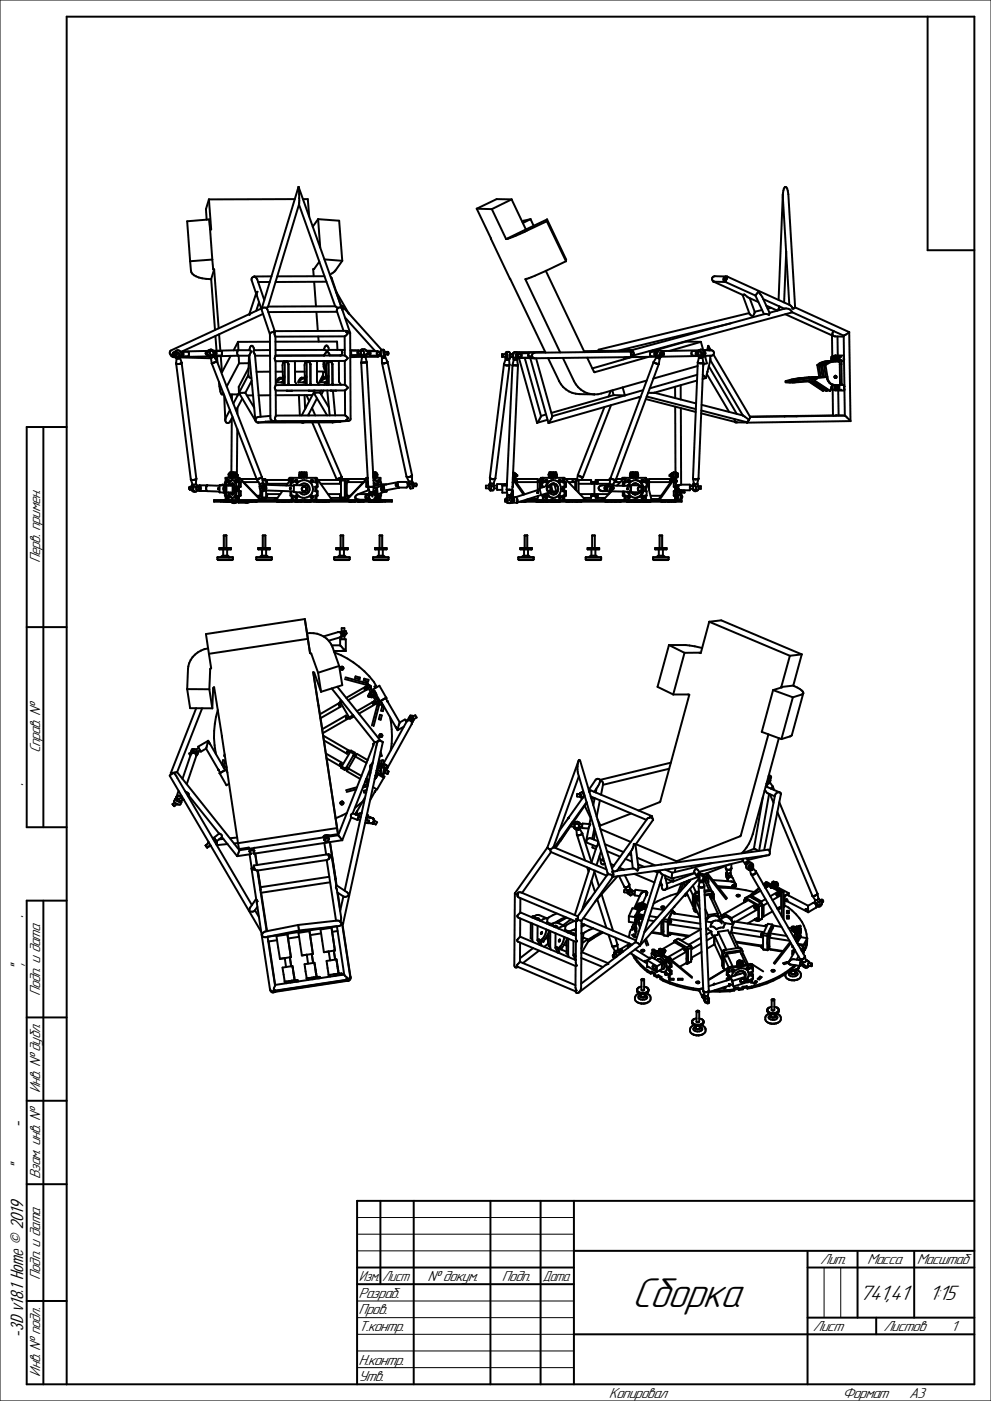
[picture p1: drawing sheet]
<svg xmlns="http://www.w3.org/2000/svg" width="297mm" height="420mm" viewBox="0 0 297 420" stroke-linecap="round" stroke-linejoin="round" font-family="sans-serif">
<defs><g id="words">
<text font-size="13.4" x="189.3" y="391.9">Сборка</text>
<g font-size="6.7">
<text x="257.5" y="389.7">741,41</text>
<text x="278.3" y="389.7">1:15</text>
</g>
<text font-size="5.5" x="7" y="415" transform="rotate(-90 7 415)">КОМПАС-3D v18.1 Home © 2019 ООО &quot;АСКОН-Системы проектирования&quot;, Россия. Все права защищены.</text>
<g font-size="4.7">
<text x="12.1" y="168.8" transform="rotate(-90 12.1 168.8)">Перв. примен.</text>
<text x="12.1" y="225.8" transform="rotate(-90 12.1 225.8)">Справ. №</text>
<text x="12.1" y="298.7" transform="rotate(-90 12.1 298.7)">Подп. и дата</text>
<text x="12.1" y="327.7" transform="rotate(-90 12.1 327.7)">Инв. № дубл.</text>
<text x="12.1" y="353.4" transform="rotate(-90 12.1 353.4)">Взам. инв. №</text>
<text x="12.1" y="383.7" transform="rotate(-90 12.1 383.7)">Подп. и дата</text>
<text x="245.8" y="379.1">Лит.</text>
<text x="259.9" y="379.1">Масса</text>
<text x="274.8" y="379.1">Масштаб</text>
<text x="107.5" y="389">Разраб.</text>
<text x="107.6" y="384">Изм.</text>
<text x="114.6" y="384">Лист</text>
<text x="128.1" y="384">№ докум.</text>
<text x="150.4" y="384">Подп.</text>
<text x="162.6" y="384">Дата</text>
<text x="107.5" y="394">Пров.</text>
<text x="107.5" y="399">Т.контр.</text>
<text x="243.6" y="399">Лист</text>
<text x="264.8" y="399">Листов</text>
<text x="284.9" y="399">1</text>
<text x="12.1" y="412.7" transform="rotate(-90 12.1 412.7)">Инв. № подл.</text>
<text x="107.5" y="409.1">Н.контр.</text>
<text x="107.5" y="414.1">Утв.</text>
<text x="182.5" y="419.1">Копировал</text>
<text x="252.5" y="419.1">Формат</text>
<text x="272.5" y="419.1">A3</text>
</g>
</g></defs>
<g fill="none" stroke="#000" stroke-width=".59">
<path d="M278 5v70h14M62.6 59.8l.7 9-.3-.1-.3-2.9M62.6 59.8l-.9 2.9 .2 3.2M88.3 59.7l-25.7 .1M89.5 56l-11.1 36.5 .6-.3 .9 .1M89.5 56h.1M89.5 56l.1 5.3-9.3 30.6M89.5 56l12.9 36.4M90.8 59.7h1.4l.5 5.2M153.3 59.8l4.3 9M153.3 59.8l-5.9 2.9M153.3 59.8l-4.5-.1-5.9 2.9"/>
<path d="M234.6 58.3l.3-1.7 .6-.6a2.44 2.44 0 0 1 .8 2.3l2 33.9M234.6 58.3l2 33.1M234.6 58.3l-1.3 31.6M57 78.3l.2 2.9a3.5 3.5 0 0 0 3.4 2.2l2.7 .3M62.7 65.8l-6.6 .5 .9 12M62.7 65.8l.9 12M63.6 77.8l.3 2.8 .3 .2M63.6 77.8l-6.6 .5M89.6 61.3l10.9 30.5M95.3 65.7l-1.6 2.2M95.3 65.7l6.3 .5 1 12M95.3 65.7l.7 8.5"/>
<path d="M95.7 78.4l-1.5 2.2-.3 .1 .1 2.1M97.2 77.8l5.4 .4M102.6 78.2l-2.4 3.2-1.4 .9M142.9 62.6l4.2 8.9M142.9 62.6l4.5 .1M147.1 71.5l16.4 34.2M147.2 71.5h-.1M147.4 62.7l4.3 9M157.6 68.8l-5.9 2.9M159 65.7l-2.5 .7M159 65.7l-2.3 1.1M159 65.7l.9 2"/>
<path d="M163.9 66.3l-8.2 3.9-4 1.5M163.9 66.3l5.7 12M164 65.8l-.1 .5M164 65.8l5.7 12-.1 .5M164 65.8l-6.4 3M169.6 78.3l-9.3 4.4-2.9 1 10.5 22M235.6 75.4l-.6 15.3M63.3 83.7l1.1 15.2M64.2 80.8l1.3 17.6M64.2 80.8l-.9 2.9M74.8 94.1l-23.6 11a.82 .82 0 0 0-.2 1.1 .82 .82 0 0 0 1.2 .2M76.2 82.9h.1"/>
<path d="M76.8 88l-1.4-4.1a.86 .86 0 0 1 .7-1 .86 .86 0 0 1 1 .8l2.1 6.3M76.8 87.7l.4-.2a1.14 1.14 0 0 0-.2 1.3l3.9 11.4M76.8 87.8l-2 6.6 .6-.5 2.9-1.4M76.8 87.7v.1M77.3 84.5h3.6M77.6 90.6l-.8 2.6M78.8 94.1l-24.6 11.4M79.9 92.3l2.4 7M80.3 91.9l-.4 .4M81.4 82.8l-5.2 .1M82.4 99.7a1.03 1.03 0 0 0-1.5 .5l.1 25.1a.91 .91 0 0 0 .6 .9 .91 .91 0 0 0 1-.3 .97 .97 0 0 1 .1-1.3M82.4 99.7l-.1 .6 .2 .5"/>
<path d="M94.1 84.5l.6 7.3M94.8 93.5l.4 5.7M97.2 82.8h-14.1M97.8 84.5h-15.2M99.1 83l1.7 4.4M100.5 91.8l-20.2 .1M100.5 91.8l.8 .5M100.7 87.3l1.5 4.3 .4 .3M100.7 87.3v.1M100.7 87.4l3.8 6.6M101 93.5l-20.6 .1M101.3 92.3l-.3 1 2 5.9"/>
<path d="M101.3 92.3a.83 .83 0 0 1 1.1 .1M102.2 91.8a.61 .61 0 0 1 .3 1M102.4 92.4l2.5 7.4M102.6 91.9l.2 .3-.1 .7M102.6 91.9l1.9 2.1M102.7 92.9h-.1M103.4 95.2l9.1 10.1M103.8 99.6h.8l.3 .2M103.8 99.6l.4-.3h-22.2l.4 .4M103.8 99.6l.4 .4-.9 .8M104.5 93.9l9.9 11M104.9 99.8l.2 25.7-.1 .3-.6 .4"/>
<path d="M163.6 81.2l11.6 24.4M213.7 84.3v.1M213.7 84.4l3.8 .1M213.7 84.4l8.8 4M217.4 84.4v.1M217.4 84.5l9 4.1M217.6 82.9l-3.4-.1a.84 .84 0 0 0-.8 .6 .84 .84 0 0 0 .4 1M217.6 82.9a.84 .84 0 0 0-.8 .7 .84 .84 0 0 0 .6 .9M217.6 82.9l.3 .1M217.8 83.1h.1M217.8 83.1l-.5 1.2M217.9 83.1a.67 .67 0 0 0-.9 .3 .67 .67 0 0 0 .3 .9"/>
<path d="M217.9 83.1l-.6 1.2 .5-1M217.9 83v.1M218 82.9l18.8 8.6 .7 1 .8-.3M218 83l-.6 1.4M218 82.9v.1M219 96.9l-33.8 8.3M222.5 88.4l.6-.1 1.2 .9 3 1.4M222.5 88.4l2.2 5.8 .9 .7 .6-1.4M224.5 93.9l-45 10.9-.1 .4M224.7 89.3l1.5 4.2M226.4 88.6l.7-1 .4-.1 3.1 6.3M226.4 88.6l2.6 5.6"/>
<path d="M228.4 92.9l-2.2 .6M228.7 89.7l6.4 2.8M229.6 91.6l3.4 1.5M230.6 93.8l4.6-1.3a1.86 1.86 0 0 1 2.2 1.1l15.5 7M230.6 93.8l-.1 .6-1.2-.3-40 10.9M231.1 92.3l-1.1 .2M233.4 91.8l.2 .3M233.6 92.1l-.2 .9M233.8 91.9l-.2 .2M235.3 94.2l14 6.3M237.4 93.6l-47.7 13M238.3 92.2l16.2 7.4"/>
<path d="M249.9 99.3l-.3 .4v.8M254.5 99.6l-1.6 1M254.5 99.6l.4 26.6M51.2 106.4l.2 .4 .7 .3M51.9 106.4h.2M51.9 105.7h.9l.2 .5-.3 .3h-.7l-.3-.3zM52 105.7l.2 .4M52.1 107.1h.5M52.1 107.1h.6M52.2 106.1l-.2-.3-.2 .1 .1 .5M52.2 106.1v.3M52.2 105.7a1.12 1.12 0 0 1 1.6-.6 1.12 1.12 0 0 1 .5 1.5"/>
<path d="M52.3 106.5l.6 .9M52.7 105.7l.3-.1 .7 .5M52.8 108.9v.1M52.8 109l.1 .1M52.8 109l4.4 34.7M52.9 107.4l-.1 1.5M53 107.4h.6M53.7 106.1l-.1 .6a.67 .67 0 0 1-1-.2M53.7 106.1h.1M53.8 107.4l.1-.2 .5 1.5M53.9 106.8v.1M53.9 106.9h.1"/>
<path d="M54 107.1l-.3 .3h-.8M54 107.1l9.2 .3M54.1 109l-1.2 .1M54.2 109l-1.3 .1M54.3 106.6l.3 .2M54.3 106.6l-.3 .3M54.3 106.6l-.3 .5M54.3 105.7l.4 .1 .1 .2-.1 .4-.4 .1M54.4 108.8l-.3 .2M54.4 108.8h.1M54.4 108.7v.1M54.4 108.8l4.4 34.7"/>
<path d="M54.6 105.5h1.8l.2 1-.1 .3h-1.9M54.6 105.5l-.3 .2M54.6 105.5a.77 .77 0 0 1 0 1.3M61.7 105.7l.3-.1-.1 .6zM61.9 105.5l.2 .3-.1 .5M61.9 106.3h.6M62 106.3h-.1M62.2 106.3l.9 1 .6-.2M62.3 105.2l-7.7 .2M62.5 105.5l-.8 .2 .2 .6M62.6 106.8h.1M62.7 106.8l-8.6 .2"/>
<path d="M63 105.3a.63 .63 0 0 1 .9 .3 .63 .63 0 0 1-.6 .8l-.4-.4zM63.1 106.6h.1M63.1 106.6l-.4 .2M63.5 108.9l13.5 34.8M63.5 107.1l-.3 .2 .3 1.6M63.7 108.9h-.2M63.9 107l.2-.1 .9 1.4M63.9 105.2a1.03 1.03 0 0 0-1.7 .3M63.9 105.2l.2 .3M64.1 106.9l-.5 .2M64.1 105.5h.4l.2 .3-.1 .5h-.4M64.2 106.8l-.2 .1"/>
<path d="M64.2 106.1v.7M64.2 106.4l.3 .2M64.4 107.4h.7M64.5 105.2a.74 .74 0 0 1 .4 .7 .74 .74 0 0 1-.4 .7M64.5 105.2h1.8l.2 1.1-.1 .3h-1.9M64.5 105.2l-.3 .3M64.6 100.7l.3 4.4M65 108.4l-1.3 .5M65 108.3v.1M65 106.8l.2 1.9M65 108.3l13.5 34.8M65.6 114.5l.4 2.9 .5 .8"/>
<path d="M65.7 100.2l.3 4.9M66.2 106.8l.3 4.7M66.5 118.2h.6M66.5 111.5v.1M66.9 117.8l-.4 .4M67.2 118.4l.3 7.5M68.9 118.2h2.5M69.1 106.7l-2.6 4.8M69.5 118.2v1.7M71.2 118.2v.4M71.3 102.5l-1.3 2.5M71.3 102.5l.2 2.5"/>
<path d="M71.4 105l-.3 .7 .3 .9M71.4 106.6h3.4M71.4 106.6l-7.2 .2M71.4 105l-7.5 .2M71.4 105h3.3M71.5 106.6l.1 2.3M71.6 108.9l-3.7 7M72.6 119.5l-1.9 3.5M73.5 117.8h-1.7l4.8 8.4M73.5 117.8h.1M73.5 117.8l2.7 4.5M74 118.5h1.9"/>
<path d="M74.4 112.4l-4.5 8.6M74.5 110.3l-3 5.7 .1 1.8M74.5 108.9h-2.9M74.6 106.6l-.2 6a.86 .86 0 0 0 1 .7M74.7 105l.5 .5-.5 1.1 1.8 19.3M74.7 105l.2-.9 .5-.4 .4 .2 .4 1.1M75.4 114.1l-1.9 3.7M76.2 105a1.1 1.1 0 0 0 .2 1.4l1.7 18.5M76.4 106.6h4.5M80.9 102.4l-9.6 .1M80.9 104.9l-4.7 .1M80.9 111.4l-4 .1"/>
<path d="M81 118.5h-3.5M82.5 102.4h18.5l.1 2.5M82.5 100.9l.1 5.7M82.5 100.8v.1M82.6 108.2v7.3M82.6 106.6l-.1 .2a1.08 1.08 0 0 0 .1 1.4M82.6 111.4h2.2M82.6 115.5v.1a1.08 1.08 0 0 0 0 1.5l.1 7.5M82.8 114.6h2.1M83.9 113.6l-1.1 1M83.9 113.6h.9M83.9 113.2l-.8 .6-.3 .8"/>
<path d="M83.9 113.2v.4M83.9 113.2h.9M84.8 113.6l.3 1.8M84.8 114.1l-.5 .5 .5-.2M85.1 108.3l.2 .2M85.1 112.6l.1 .7zM85.3 108.5h.8M85.3 108.5v6.9M85.9 108.3l.2 .2M86 108.3h-1l-.2 .6v4.7M86 117.1h1.5M86.1 108.3l.4 .9"/>
<path d="M86.1 108.5l.3 .7M86.4 115.1h.1M86.4 109.2v5.9M86.4 115.1l.1 .3M86.5 109.2v5.9M86.5 109.2h-.1M86.5 115.1l.1 .3M88.4 108.3v6.2l.6 .9M88.4 111.4h2.9M89.5 114.6h2M89.6 118.5l.3 6M90.5 113.2v.3"/>
<path d="M90.5 113.5l-1 1.1M90.5 113.5h.9M91.3 118.5l.1 4.1M91.4 113.2l-1.4 .2-.5 1.2M91.4 114.1l-.5 .5 .5-.2M91.4 113.5l.3 1.9M91.7 108.3h.9M91.7 108.3l-.4 1.1 .1 4.1M91.7 108.3l.2 .2M91.7 112.6v.7zM91.9 118.5l.8 1.8M91.9 108.5h.8"/>
<path d="M91.9 108.5v6.9M92.5 108.2l.2 .3M92.7 108.2l.4 1M92.7 108.5l.3 .7M93 109.2h.1M93 109.2v5.9M93 115.1l.1 .3M93.1 109.2v5.9M93.1 115.1h-.1M93.1 115.1l.1 .3M93.6 118.4l-11 .1M94.1 117.1h-1.5"/>
<path d="M94.4 117.1l-4 7.4M95 108.2v6.3l.6 .9M95 111.4h2.6M95 119.4l-2.7 5.1M95.4 100.9l.1 1.5M95.9 117.7h-1.8l3.9 6.8M95.9 117.7h.1M95.9 117.7l2.7 4.5M96.1 114.6h1.9M96.2 118.2h.1M96.3 117.1l-.4 .6M96.8 112.4l-1.4 2.7"/>
<path d="M96.9 117.1l-.7 1.1M97 108.2a3 3 0 0 0 .5 2.8M97 106.6h.1M97.1 113.2h.9M97.1 113.5h.9M97.1 113.5l-1 1.1M97.1 113.2a1.33 1.33 0 0 0-1 1.4M97.1 113.2v.3M97.1 104.9l.1-.3a.93 .93 0 0 1 .8-1l.6 1.3M97.2 106.6h-14.6M97.3 108.2l.4 5M97.5 114.6l-.3 .8"/>
<path d="M97.6 111.5l-.7 .2v1.1l.4 .4M97.9 114.6l.1 .8M97.9 115.2l-.1 .2M98 113.5l.3 1.9M98 114.1l-.5 .5 .5-.2M98.1 117.1l.7 7.4M98.3 108.3l.2 .2M98.3 112.6v.7zM98.5 108.5h.7M98.5 108.5l.1 6.9M98.6 104.9l-.5 .2-.9-.2h-14.6M98.6 104.9h4.7"/>
<path d="M99 108.2v.1M99.1 117.1h.1M99.2 108.5l-.1-.3-.8 .1-.3 .5v4.7M99.2 108.2l.5 .9M99.2 108.5l.4 .7M99.6 109.2v5.9M99.6 115.1h.1M99.6 115.1l.1 .3M99.7 109.1v6M99.7 109.1l-.1 .1M99.7 115.1l.1 .3M99.8 117.1l.7 7.4"/>
<path d="M100.7 117.1h.1M101.6 108.2v6.2l.6 1M102 104.9l.3 .1 .3 .6-.3 .8-.3 .2M102.3 106.6h-3.5l-.5-1a1.13 1.13 0 0 0-1.1 1M103.3 100.8v5.8M103.3 100.8l-20.8 .1M103.3 108.2l.1 7.2M103.3 106.6l1 .8-1 .8M103.3 108.2l-20.7 .1M103.3 106.6h-20.7M103.4 117.1v7.4M103.4 115.4l.9 .8-.9 .9"/>
<path d="M103.4 115.4h-20.8M103.4 117.1h-20.8M105 105l3.1 .1M105 106.6l3.3 .1M107.3 105.1l-.2 .6 .3 .7M107.6 105.4l-.2-.3h-2.2v1.4l2.2-.1M107.6 106.2l-.2 .2M108 106.2l.5 .9M108.1 105l-.1 .4-.7 .1-.1 .5 .1 .2h.9M108.1 105a1.02 1.02 0 0 1 1.8 .3h.6M108.1 106.4h.1M108.2 108.7h.4"/>
<path d="M108.2 108.7l2.2 37.3M108.4 105.2v-.1a.66 .66 0 0 1 .7 .6 .66 .66 0 0 1-.6 .7l-.4-.7zM108.4 107l-3.4 .1M108.5 107.1l-.3 1.6M109.1 108.7h-.5M109.2 106.3h.6M109.5 107l.4 1.6M109.6 107l-1.1 .1M109.6 106.8l3.6 .1M109.7 105.1l2.7 .1M109.8 106.3l-.2 .7M109.9 108.6l-1.4 .1"/>
<path d="M109.9 106.2l-.1 .1M109.9 108.6l-.8 .1M109.9 108.6l2.2 37.3M110.5 105.3l-.2 .4 .1 .4M110.5 106.1h-.6l-.1 .2M110.5 105.3l.1 .7M110.6 106l-.1-.6v.7M110.6 106l-.1 .1M113.1 105.3l-.2 .6 .3 .7M113.2 105.3h-2.3l.1 1.3h2.2M113.2 105.3l.2 .2M113.2 106.9h.1"/>
<path d="M113.2 106.9l-3.6 .1M113.4 106.3l-.2 .3M113.8 106.3l.2 .1M113.9 106.4h.2l-.9 .5M114 105.5h-.8l-.2 .4 .1 .4h.9M114 106.3l.3 .3M114.1 105.4l-.1 .9M114.3 106.8l.1 .1M114.3 106.8l.3 .5M114.4 106.9h.1M114.5 108.8l.7 .1M114.5 108.8l.4 .1"/>
<path d="M114.5 108.8l7.3 34.1M114.5 107.1v1.7M114.6 107.3h.1M115.1 106.7l-.7 .2M115.1 107.2l-.4 .1M115.1 106.6h.1M115.2 105.3l-.3-.5-.7 .1 .1 1.9M115.3 107.1l-.7 .2M115.4 105.5h.9M115.4 105.5l-.1 .8h.9M115.4 106.4v.5M115.4 106.9l-.1 .2"/>
<path d="M115.4 106.9v.1M115.4 105.5l-.5-.3 .2 1.4M115.4 106.3l-.2 .3M115.4 107l-.1 .1M115.4 107l.7 1.4M116.1 108.5l-.9 .4M116.1 108.4h.1M116.1 108.4v.1M116.1 108.4l7.4 34.1M116.1 105.9l.1 .2M116.2 106.1v.1M116.2 106.1v.2"/>
<path d="M116.2 106.2v.1M116.2 105.5l-.1 .3M116.3 105.5l.1 .2M116.3 105.7l-.2 .2M116.3 105.7l-.1 .6M116.4 105.7l-.2 .6M150.5 106.3v.7h1M150.5 106.2h1M150.5 106.3v.6l.1-.3M150.5 106.3l.1 .3M150.5 106.2l.1 .4M150.5 106.2v.1"/>
<path d="M150.6 106.8v.2M151 109.1a1.13 1.13 0 0 0 1.6 .3M151 109.1l1 .5M151 109.1l-4.2 34.1M151.5 106.2l.3-.7h.7l.4 .7M151.5 107l.1 .5M151.5 106.2l.4-.3 .2 .4-.1 1-.5-.3M151.5 106.2v.8M151.6 107.7l.2 .2M151.6 107.5l.1 .2M151.6 107.5h.1M151.6 107.7l-.6 1.4"/>
<path d="M151.6 107.6v.1M151.6 107.6l.1 .1M151.8 107.8h.1M151.8 107.8v.1M151.8 107.9h.1M152.1 107.4h.7M152.4 107.9h-.4M152.5 107.9h-.7M152.5 107.9h.1M152.6 107.9l.1 1.4M152.6 109.5l-.3 .1M152.7 109.3l-.1 .2"/>
<path d="M152.7 109.3h.1M152.7 109.3l-4.2 34.1M152.8 107.4l-.2 .5M152.9 106.8v.2h.9M152.9 106.2h.9M152.9 106.2v.6M152.9 106.2v.1M152.9 106.1h.9M152.9 106.3l-.1 1.1M153 106.5l-.1-.2v.5M153 106.7l-.1 .1M153.6 109.5l1.6 .1"/>
<path d="M153.6 109.5l-1.8 37.3M153.8 105.9h.1M153.8 105.9v.2M153.8 106.1v1.1M153.8 107.2h.1M153.8 107.2l.2 .7M154.3 109.5l.6 .1M154.6 107.2h-.8M155 105.9l-.3 .1-.1 .8 .2 .5 .4-.3M155 107.9h-1l-.4 1.6M155 106l.2 .2M155 105.9v.1"/>
<path d="M155 107.9l.2 1.7M155 107.9h.1M155.2 105.7h.1M155.2 105.9l-.3-.4h-.7l-.4 .6M155.2 105.8h1M155.2 107.3h.3M155.2 105.9l.1 .3M155.2 107.3l-.2 .6M155.2 106.2v.8M155.2 109.6l-1.7 37.3M155.2 106.2h1M155.2 107.2v.1"/>
<path d="M155.3 107l-.1 .2M155.5 107.2l5.5 19.5M155.5 105.6h.1M155.5 105.6l-.3 .1M155.6 105.6l4.6 .1M155.8 107.2l3.1 .2M156.1 107h.1M156.1 107l.1 .1M156.2 107.1v.1M156.2 106l-.1 .2M156.2 105.8v.2M156.2 105.9l.1 .4"/>
<path d="M156.2 105.9h2.3l-.2 .7 .2 .6h-2.3M156.2 105.9l-.2 .3M156.2 107.1l-1 .1M156.2 106.2v.8h-1M156.3 106.3l-.1 .9M157.3 107.4l4.8 17.3M160.2 105.7l-.6 .4a.83 .83 0 0 0 .5 1.3M160.7 107.4l4.8 17.4-1.1 2M163.4 105.5l-7.9 .1M164.3 107.4l3.3 6.8a6.9 6.9 0 0 0 6 4h4.5M168.7 107.3l3.3 7a6.9 6.9 0 0 0 6.1 3.9M179.7 105.2l.1 .3"/>
<path d="M183 117.1l-.6 1.8M183.5 117l.4 1.4M183.9 118.4l3.4 .1M183.9 118.4l-18.6 5.4M186.6 116.1l.7 2.4M187.3 107.1l-.4 .6M187.3 118.5l-21.8 6.3M187.6 105.1l.1-.1a.99 .99 0 0 1 1.4 .1M188.3 107.2l-.6-.1 .5 .2M188.4 107.2l-.1 .1M188.6 107.1l-.2 .1M188.9 105.4l.1 1.7"/>
<path d="M188.9 105.4h.2M188.9 105.4l-28.7 .3M189 107.1l-28.8 .3a1.21 1.21 0 0 1-1.4-.6l5.6 20M189.1 105.4v.1M189.1 105.1v.3M189.1 105.1l-14.1 .2M189.1 105.5l.2-.3 .4 .2 .2 .8-.2 .3M189.2 107.1l-11.7 3.3M189.3 105a1.01 1.01 0 0 1 .4 1.6M189.3 105l-.2 .1M189.7 106.5v.1M189.7 105.4l-.6 .1"/>
<path d="M189.7 106.4v.1M191.4 119.1l.5 .1M192 118.9l-27.6 7.9M192.7 117l-5.4 1.5M193.5 119.6l15 3.9M193.8 114.1l-13.6 3.9-2.1 .2M193.8 118.9l14.7 3.7M194.4 107l-16.1 4.6-.3-.2-2-4.2M195.5 105h.9M195.9 108.5v.1M195.9 108.5l-12.9 34.8M195.9 108.6l.4 .2"/>
<path d="M196.1 117.7l-1.9 .1M196.1 117.7l12.5 3.2M196.3 108.8l1 .3M196.3 108.8l1.1 .3M196.6 105.5h-1.5l-.3 .7 .2 .6h1.6M196.6 105.5a.7 .7 0 0 0-.5 .6 .7 .7 0 0 0 .5 .7M196.6 105.5l.4 .2-.1 .3M196.7 106.9l-7.7 .2M196.7 106.8h-.1M196.7 107.1l-.8 1.4M196.7 107.1h.1M196.8 106.6l.6 .2"/>
<path d="M196.8 106.5v.1M196.8 106.5l-.1 .6M196.8 107.1l.5 .3M196.8 107.2l.4 .2M197 105.7l-.7 .2 .1 .5 .4 .1M197.3 105.2l-2.8 .1M197.3 109.1h.1M197.4 107.4l.3 .1M197.4 109.1l-12.9 34.8M197.7 107.4v.1M197.7 107.5l-.3 1.6M197.7 106.9l.6-.4-.2 .4"/>
<path d="M197.7 106.9h.1M197.8 105.9l.1 .5 .8 .1M198.1 106.9l-.4 .5h-.4M198.1 106.8v.1M198.3 105.7a.77 .77 0 0 0-.6 1.2M198.5 105.7l-.1-.5-.6-.2a1.22 1.22 0 0 0-1 1.5M198.6 105.7l-.2 .5 .3 .3M198.7 105.8l-.2 .5 .2 .1 .3-.3M198.7 105.8h.1M198.7 105.7l-.8 .1M198.7 105.7h-.1M198.7 105.7l.3 .4"/>
<path d="M198.7 105.8l.3 .3M199 106.1l-.3 .4M202.3 116l.1 3.3M204 115.5v4.3M208.9 114.1l-12.8 3.6M209 112.4l-14.3 4M209 105.2h-1.5l-.3 .7 .1 .4 .3 .3h1.4M209 105.2a.68 .68 0 0 0-.5 .7 .68 .68 0 0 0 .5 .7M209 105.2l.2 .1M209.1 105.5l-.4 .5 .5 .3M209.1 109.7l-13.3 3.8M209.1 108.6l.5 .3h.9"/>
<path d="M209.1 108.6a1.15 1.15 0 0 0 1.4 .3M209.1 108.6l-1.4 34.8M209.2 106.3l.2 .7M209.3 106.5l-.3 .1M209.3 106.7l-11.2 .2M209.3 105l-11 .2M209.4 107l.3 .2M209.4 105.4a.64 .64 0 0 1 .8 .5 .64 .64 0 0 1-.4 .7 .8 .8 0 0 1-.4-1.2zM209.4 107h.1M210 107.3l-.5-.2-.4 1.5M210.1 102.5l-4.5-.1-10.1 2.9M210.1 102.5l-9.5 2.7"/>
<path d="M210.1 102.5l.7 2.5M210.5 107.1l-.4 .2M210.5 107.1l.3 1.5M210.6 107.1l-.7 .1M210.6 112.4l.9 .9M210.7 105.1a1 1 0 0 0-1.3-.1 1 1 0 0 0-.2 1.3M210.7 105.1l.2 .4M210.7 105.5h.4M210.7 106.3h.4M210.8 108.6l-.3 .3M210.8 108.7l-1.5 34.8M210.8 108.7l-.3 .2"/>
<path d="M210.8 108.6v.1M210.9 106.7l-.6 .1M210.9 106.6l-.3 .5M210.9 106.6v.1M210.9 109.2l-.2 .6M210.9 105.7h.4l.1 .2-.3 .3-.3-.3zM211 106.3l-.1 .3M211.1 105.5l.3 .3-.3 .5M211.1 105.5l-.3 .5 .3 .3M211.1 106.2h.1M211.2 106.7l.7 2.2-1.2 .3M211.5 106.7l-.1 .4"/>
<path d="M211.5 113.3l-.9 .3M211.8 112.1l6.7 11.4M212 111.4v.1M212 111.5h.1M212.3 103.7l-.4 1.2h-1.1M212.3 103.7l.8 1.3M212.3 103.7l.3 1.3M212.4 105h.7M212.4 109.8l8.4 14.3M212.8 106.6l.1 1.4M212.9 108l-1.4 5.3M212.9 108l9.7 16.5"/>
<path d="M213.1 105h-2.4M213.1 105a.83 .83 0 0 1 .9 .8 .83 .83 0 0 1-.9 .8l-2.2 .1M213.8 106.3l11 18.7M235.5 114.3v.3h.5M235.5 114.3h.5M236 114.6h.5h-.3M236 114.3v.3M236.5 114.3v.3h.5M236.5 114.3h.5M237 114.3v.3M237.2 114.6h.2h-.4M237.4 114.3v.3h.6"/>
<path d="M237.4 114.3h.6M238 114.3v.3M238.2 114.6l6.1-.4 4.5 3M241.7 113.5l-3.7 .8M242.1 113.2l-1.9 .2-3.7 .9M242.3 113.2a22.8 22.8 0 0 0-6.8 1.1M242.4 114.3l4.4 2.8M242.6 114.3l4.2 2.8M242.7 113.2l-3.9 .6-1.8 .5M243.2 114.3l4.6 2.9M243.2 113.2a21.6 21.6 0 0 0-7.2 1.1M243.5 114.3l4.3 2.9"/>
<path d="M243.7 113.3l-2.5 .2-3.8 .8M244.1 114.3l4.7 2.9M244.3 113.2h.5M244.8 113.2v.4l-6.8 1M244.8 113.2l-1.6 .1M244.9 109.4h.5M244.9 109.4l.6 3.6M245.4 113h.6M245.4 109.4l.6 3.6M245.6 113l-3.3 .2M245.8 113h.1M246 109.4h.4"/>
<path d="M246 113h.1M246 109.4l.5 3.6M246.4 109.4l.6 3.6M246.8 113.1l-4.5 .1M246.9 109.5h.5M246.9 109.5l.6 3.5M246.9 116.8l-.1 .3M247 113l-3.7 .2M247 113h.1M247.4 109.5l.6 3.5M247.4 113h.6M247.6 113l-3.3 .2"/>
<path d="M247.8 113a2.39 2.39 0 0 0 1.9 2.4M247.9 116.8l-.1 .4M248 113a2.54 2.54 0 0 0 1.1 2.1M248.3 108.3l-.9 .2-1.4 .9M248.8 108.3a5.1 5.1 0 0 0-3.9 1.1M249.2 106.9h.9M249.2 106.9v1.4M249.2 106.9l.1 .4M249.3 107.3v.6zM249.3 116.3v.1M249.3 116v.4M249.3 107.3l.2-.4 .1 1.1"/>
<path d="M249.3 107.3h.1M249.3 100.5l.1 6.4M249.4 115.4h.3M249.4 115.3l-.6 1.9M249.5 107.3v.6zM249.5 108.3a5.3 5.3 0 0 0-4.1 1.1M249.5 108.3l.3 .1-.9 .2-1.5 .9M249.5 108.3a4.6 4.6 0 0 0-3.1 1.1M249.6 115.4h.8M249.6 116.8v7.7M249.6 100.5h-.3M249.6 100.5l.6 .3"/>
<path d="M249.6 108h.5M249.6 108v.3M249.6 115.4l-.1 1.4M249.9 116.8l.6 .3h2.6M250 115.4h-.6h.7M250.1 108.3h.4M250.1 107.6l.1 .4M250.2 116.5l.1 .3h.9M250.2 108v.3M250.2 115.4v1.4h-.9l-.1-.7M250.2 100.8h.1M250.2 107.4v.5z"/>
<path d="M250.2 107l-.1 .6M250.3 107v.4l.2-.4 .1 1M250.3 100.8l2.6 .1M250.3 115.9v.5zM250.3 112.6l.3 .4-.3 .3M250.5 107.4v.5zM250.5 108.3a4.8 4.8 0 0 0-3.6 1.2M250.5 108.3l1.2 .2 .1 6.9h-1.6M250.6 108v.3M250.6 115.4l-.1 1.4M251 100.9l.1 5.7M251.2 106.9l-1 .1"/>
<path d="M251.2 108h-.6M251.2 107h.9M251.2 115.4l.1 1.4h.9M251.2 107v1.4M251.2 117.1l.1 7.4M251.2 107l.1 .4 .2-.3 .1 .9M251.2 107.4v.5zM251.3 115.9v.5zM251.5 107.4v.5zM251.6 108h.7l-.1 1.2M251.6 108l-.1 .5M251.6 115.4l-.1 1.4"/>
<path d="M251.8 115.1h.5M252.2 109.2l.1 5.9M252.2 109.2h-.5M252.2 108.2l.7 .1M252.3 115.1l-.1 .3h.9M252.9 100.6v6.4M252.9 106.6h-2.6l-.7 .3M252.9 107l.1 .9M253 107.9l.1 7.9M253.1 116.8l.1 7.8M253.1 115.8v1M253.1 115.9v.8"/>
<path d="M13 128v120M20 128h-12v120h12M68.9 122.9l-1.3 2.4-.1 .6M69.5 125.4l-.2 16.3M69.7 125l-.9 1.6a.75 .75 0 0 1-.9 .2 .75 .75 0 0 1-.4-.9M71.1 128.6l-.1 13.5M71.2 122.3v1.8M81 124.7l-3.7 .3a.83 .83 0 0 0-.8 .9 .83 .83 0 0 0 .9 .8l2.2-.2M81.9 126.2l-2.4 .3M90.3 126.6h.8M91.4 121.6l.3 .6M92.5 124.2l.2 .3"/>
<path d="M93.5 122.3l1 2.2M93.6 126.6l7.3 17M95.4 126.6l7 16.4M99.3 126.4l.4 .2M99.7 126.6l-22.4 .1M101.5 126.2l.5 .2-22.4 .1M103.4 124.5l-20.7 .1M103.4 124.5l1 .8-.6 .6M103.8 125.9l.6 .3M103.8 125.9l.5 .3h-22.5M104.4 126.2l-4.7 .4M162.1 124.7l-1.1 2"/>
<path d="M163.7 124.2l-1.6 .5M164.1 125.9l-3.1 .8M181.1 122l-7.9 20.4M183.1 121.5l-8.3 21.5M202.4 121.9v19.7M204 122.3l.1 23M210.1 123.9l10.2 2.6M210.2 123.1l13.6 3.5M210.3 121.4l12.3 3.1M220.2 125.6l.2 .9M220.3 126.5l.1 .1M220.4 126.6l3.5 .1"/>
<path d="M220.4 126.5h-.1M220.4 126.5h.1M220.5 126.5l-.1 .1M220.5 126.5l.3 .1M222.6 124.5l1.9 1.4M223.8 126.6l.1 .1M223.9 126.7h.1M224.5 125.9l-.7 .7M224.5 125.9l-.6 .8M224.8 125l-.3 .9M235.1 124.8h.1M238.8 124.8h-3.7"/>
<path d="M249.7 124.5l.2 .1M249.7 124.5l-24.9 .4M253.2 124.6l-28.4 .4M253.2 124.6l1.7 1.6M253.2 124.6h-3M254.9 126.2l-31 .5M56.9 146.7h.1M56.9 146.7v.1M56.9 146l.2 .4M57.1 146.4l-.3-.3 .1 .6M57.1 146.4l-.2 .3M57.1 146.4l-.2 .4"/>
<path d="M57.2 143.7l.1 .1M57.2 143.7l.5 1.5M57.4 145.8v.1M57.4 145.8l-.1 .2M57.7 146.8h.1M57.7 146.8l.6 .4M57.7 145.2l-.3 .6M57.7 146a.71 .71 0 0 1 .9 0 .71 .71 0 0 1 .2 .8M57.8 146l-1 .1 .1 .6M57.8 146l.1 .7-1 .1M58.7 145.2h-1M58.7 145.1v.1"/>
<path d="M58.7 145l.1 .1M58.8 145.1l.4 .5M58.8 143.6l-.8 .3-.8-.2M58.8 143.6l-.8 .3M58.8 143.5v.1M58.8 143.5l-.1 1.6M59.2 145.7l-.4 .3M59.2 145.6a1.1 1.1 0 0 1-.3 1.7 1.1 1.1 0 0 1-1.6-.5M59.2 145.6v.1M59.8 147.2h2.2M59.8 145.5l-.4 .5 .5 .1v.6l-.5 .1 .4 .4M59.8 145.5h2.4"/>
<path d="M59.8 145.5a1.08 1.08 0 0 1 0 1.7M62.1 147.2l3.7 .2M65.4 146.3v.3zM65.4 146.6h.1M65.8 145.6l-3.7-.1-.3 .9 .3 .8M65.8 145.5h2.1M65.8 145.5v2.1l2.1 .1M65.8 145.5h3.9M66.2 149.9v.5M66.9 149.9v.5M66.9 147.7l.5 .2M67.1 147.2l.3 .1"/>
<path d="M67.2 146l.2-.2a.96 .96 0 0 1 0 1.5M67.2 146h.1M67.2 145.9a1.1 1.1 0 0 0 0 1.4M67.2 147.3v.2l.2-.2M67.2 147.3h.1M67.3 145.9l.1 .1a.8 .8 0 0 1-.1 1.2l-.2-.1a.88 .88 0 0 1 .2-1.2zM67.4 149.9v.5M67.4 147.7v.9h.6l-.1 1.3M67.4 145.3h-.8v.2M67.6 143.3v1.3M67.6 148.6v1.8M67.6 143.3l.3 1.2"/>
<path d="M67.6 144.6h.1M67.7 144.6v.9M67.7 147.7v.9M67.9 145.5v2.2M67.9 145.5h1.8M67.9 143.3l.1 1.3h-.6v.9M67.9 150.4v.1M68.1 148.8l.1 .4M68.1 148.9l.2 .1zM68.1 144.2l.2 .1zM68.2 148.7l.3-.2 .2 .3-.2 .6-.3-.2M68.2 148.7l-.1 .1"/>
<path d="M68.2 144.3h.1M68.2 144v.2M68.2 148.8v.1M68.2 144v.1M68.2 144.3v.1M68.2 148.8h.1M68.2 149v.1M68.2 149.9v.5M68.2 144.1v.1M68.2 143.8l.4 .1-.1 .7-.3-.2zM68.2 149.1h.1M68.2 144.4h.1"/>
<path d="M68.3 150.4v.1M68.4 147.7l.3 .7 .6 .7M68.5 142.2v.6M68.5 142.2h.2M68.5 147.7l.2 .7M68.5 142.8l.4 .3M68.5 142.8h.3M68.7 150.4v.1M68.7 149.9v.5M68.9 141.8l-.4 .4M68.9 149.9v.5M69 141.7l-.3 .7 .3 .8"/>
<path d="M69 142.2l.2-.1 .1 .2-.1 .5-.3-.1zM69 142v-.4h1.5v1.7M69 142.9v.4M69 148.9l.3 .2M69 147.7l.5 .6h.2M69 144.3l-.5 1.2M69.1 142.1h.1M69.2 141.8h.3l.2 .4M69.2 141.8l.2 .4M69.2 141.8l-.3 .3-.1 .6 .3 .4M69.2 142.1l-.1 .7M69.3 150.5l.8 .3 .9-.3"/>
<path d="M69.3 143.1v.1M69.3 143.2l-1.7 .1M69.3 149.1l.4 .2M69.3 141.7v.1M69.3 150.4v.1M69.3 144a.84 .84 0 0 1 1.1 .4 4 4 0 0 1-.4 4.8l-.4 .1M69.3 143.2l.2 .1M69.3 144l-.6 .7-.3 .8M69.4 142.8h.3M69.4 142.8l-.3 .3M69.4 142.2h.3M69.4 142.2v.6"/>
<path d="M69.5 141.6h.1a.9 .9 0 0 1 .5 .9 .9 .9 0 0 1-.6 .8M69.5 141.6l-.2 .1M69.5 141.6a.97 .97 0 0 1 0 1.7M69.6 149.9v.5M69.6 144.9h.1M69.6 144.9a2.1 2.1 0 0 1 .6 3l-.6 .4M69.6 144.9l-.6 .6M69.7 142.8l-.6 .3M69.7 143.9l-.4 .1M69.7 145.9l.3 .7-.3 .7M69.7 145.5v2.2h-1.8M69.7 142.2v.6"/>
<path d="M69.8 150.4v.1M69.9 145l.5 .9v1l-.5 1.3M70 150.4v.1M70 142.8v.5h1.8l6.4 6.6M70 141.6v.5M70.5 148.9h.2l-.2 .1M70.5 144.2h.2l-.2 .1M70.5 141.7l.2 .7M70.5 144.1v.2M70.5 148.8v.2M70.5 144.3l.1 .1M70.5 148.7v.1"/>
<path d="M70.5 149l.1 .1M70.6 149.1h.1M70.6 148.8h.1M70.6 144.4h.1M70.6 144h.1M70.6 141.9l.2 .2M70.6 144l-.1 .1M70.6 144v.1M70.6 143.8l.4 .1-.1 .7-.4-.2zM70.6 148.5l.4 .3-.1 .6-.4-.2zM70.6 144v.2M70.6 144.3v.1"/>
<path d="M70.6 148.8v.1M70.6 149v.1M70.7 150.4v.1M70.7 142.4l-.2 .8M70.7 142.5h.2M70.8 142.8l-.2 .2M70.8 142.1h.1M70.8 142.8h.2M70.8 142.1l.1 .4M70.9 142.1l.1 .2M70.9 142.1l.1 .1M70.9 142.5l-.1 .3"/>
<path d="M71 142.2v.6M71 142.8v.5M71.1 150.4v.1M71.1 142.4h.1M71.2 150.4l.3 .3h2.3M71.2 142.4l.1 .1M71.3 142.5l-.1 .2h-.2M71.3 143.3v1.3h.8v1.3h-.8v1.4h.8v1.3M71.6 144.6v1.3M71.6 147.3v1.3M71.6 145.9v1.3h.5v1.4h-.8v1.3M71.6 144.6v-1.3l6.5 6.6"/>
<path d="M71.6 148.6v1.3M71.8 144.6h.1M71.8 147.2v.1M72.1 144.6v1.3M72.1 143.6h4.8M72.6 150.4v.1M72.7 150.4v.1M72.9 150.4v.1M73 144.5h4.5M74.2 150.4v.1M74.3 150.4v.1M74.9 150.4a1.33 1.33 0 0 1-1.7 .1"/>
<path d="M75.2 150.4v.1M75.3 150.4v.1M75.5 150.4v.1M76.8 150.4v.1M76.9 150.4v.1M77 143.7l.9 1.5M77 148.6h1M77.6 148.6v.6M77.8 145.9l.2 .9M77.9 145.2l-.1 .7M77.9 148.6l-.3 .5M78 145.1h.1"/>
<path d="M78 145.1l-.1 .1M78 146.8a.98 .98 0 0 0 1.5 .2M78 146.8v2M78 148.8v.1M78 148.5v.4M78.4 145.7l-.6 .2M78.4 147.2l-.4 1.3M78.5 143.1h.1M78.5 143.1l-1.5 .6M78.5 145.9l.1 .2M78.5 146l.5-.2 .1 .2-.3 .5M78.5 146v.2l.3 .3"/>
<path d="M78.5 143.1l.3 1.7M78.6 146.1l.1 .4M78.6 145.7l-.1 .1M78.6 143.6h.9l.3 .5M78.6 149.1h1.2M78.6 145.6l.2-.2a.64 .64 0 0 1 .8 .6 .64 .64 0 0 1-.6 .7l-.6-.4 .2-.5h.2l.4 .3-.4 .5M78.6 145.9v.3M78.6 147.2v1.9M78.6 145.6v.1M78.6 149.1l-.2 .5M78.7 144.1h1.1M78.8 144.8h.1a1.47 1.47 0 0 1 .6 2.2"/>
<path d="M78.8 144.8l-.8 .3M78.9 145.8l.1 .4zM79 146.2l.1 .1M79.5 145.3l8.6 .3M79.5 147l8.6 .3M79.7 143.9h7.3M79.7 149.3h3.5M79.7 143.9l.3 .2 .1 .9h6M79.8 149.1l-.3 .5h-1.6M79.8 144.1v1.2M79.8 147.1v2M80 148.9l-.3 .4"/>
<path d="M80.1 148.6l-.1 .3M82.5 149.3l-.4 .6M82.9 149.3l-.4 .6M83 150.4v.1M83.4 150.4v.1M83.7 150.4v.1M84 148.1h-3.9l-.1 .8M84.6 150.4v.1M84.6 147.2l-1.9 2.7M85 150.4v.1M85.3 150.4v.1M85.6 150.4v.1"/>
<path d="M86.5 150.4v.1M86.9 146.4h.1M86.9 150.4v.1M86.9 146.4l.1 .2M87 146.3h.1M87 147.3v1.3h.8v1.3M87 146.3v.3M87 146.3l.1 .2M87.1 146.3v.2M87.1 143.7v-.4l-.4 .6M87.3 144.6v1M87.3 147.3v1.3"/>
<path d="M87.4 144.6v-1.3l-1.6 2.2M87.4 148.6l.1 1.8M87.8 144.6h.1M87.8 143.3v1.3h-.8v1M88.1 145.4l4.1 .1v2.2l-4.1-.2zM88.5 150.4v.1M88.6 148.9l.4 .1zM88.6 144.2l.4 .1zM88.7 144.1v.1M88.7 145.5a2.67 2.67 0 0 1 4.2-.9 2.67 2.67 0 0 1-.2 4.2 2.67 2.67 0 0 1-4.1-1.2M88.8 149.9v.5M88.8 149l-.1 .1v-.3l.2 .2"/>
<path d="M88.8 144.1l-.1-.1v.4l.2-.3M89.2 150.4v.1M89.7 142.1v-.5h2.2v.5M89.7 142.8v.5M89.9 145.5a1.67 1.67 0 0 1 2.4-.1 1.67 1.67 0 0 1-.1 2.4 1.67 1.67 0 0 1-2.4-.2M90.1 141.9h.3l-.4 .3a.57 .57 0 0 0 .4 .8h-.3l-.3-.5zM90.2 149.9v.5M90.3 142.7h.1M90.3 142.5v.2M90.4 143.3h-3.6l-.5 .6M90.4 141.6a.81 .81 0 0 0-.7 .9 .81 .81 0 0 0 .7 .8M90.4 142.1a.81 .81 0 0 1 1.3-.3 .81 .81 0 0 1 0 1.3 .81 .81 0 0 1-1.3-.3"/>
<path d="M90.4 142.1l-.3 .2 .3 .5M90.4 141.6v.5M90.4 142.8v.5M90.4 142.1v.7M90.5 150.4v.1M90.6 142.1l.6-.3 .5 .4v.6l-.6 .3-.5-.4zM90.9 147.3a.73 .73 0 0 1-.4-1.1 .73 .73 0 0 1 1.2 0 .73 .73 0 0 1-.4 1.1M90.9 147.3v.2h.4v-.2M90.9 147.3h.4M91.1 150.4v.1M91.4 149.9v.5M91.8 150.4v.1"/>
<path d="M91.9 142.8v.5h3M92.8 149.9v.5M93.1 150.4v.1M93.3 148.9l.4 .1zM93.3 144.2l.4 .1zM93.4 148.8l.2 .3zM93.4 144l.2 .4zM93.6 144.1v.1M94.1 149.9v.5M94.5 147.2h.7v1.4h-.7v1.3M94.5 143.3v1.3h.7v1.3h-.7v1.4h.5v1.3M94.7 150.4v.1"/>
<path d="M94.9 143.3v1.3M94.9 145.9v1.4M94.9 148.6v1.3M94.9 143.3l4.6 6.6M95 144.6v1.3M95.3 143.9h6.9l-.3 .3M95.4 150.4v.1M95.8 150.4v.1M96.7 150.4v.1M97.3 150.4v.1M97.7 150.4v.1M98.3 148.1h3.6v.8"/>
<path d="M98.6 150.4v.1M100.9 143.6h.1M100.9 143.6l.1 .3M101.6 143.4l-.6 .2M101.9 148.6l.3 .7h-3.1M101.9 149.3l.2 .3h2M101.9 144.2v.8h-5.8M101.9 144.2v.4M102.2 144.1v5M102.2 149.1h1.1M102.2 149.1l.2 .5M102.2 144.1h1.1"/>
<path d="M102.4 143.6l-.2 .5M102.4 143l-.8 .4M102.4 143h.1M102.4 143l.1 .6M103.3 149.1l.3 .5M103.3 144.1v5M103.6 143.6l-.3 .5M103.7 149.6l-.3 .3M103.9 148.5h.1M103.9 144.6h.1M103.9 148.5l-.1 .3 .2-.2 .4 .5M103.9 144.3h.1"/>
<path d="M103.9 144.3v.3M103.9 144.7l-.1 .2a4.7 4.7 0 0 0 .1 3.6M104.3 148.6l.1 .6M104.4 143.6l-.1 .9M104.4 144.1l-.4 .4-.1-.2M104.7 150.4v.1M105 150.4v.1M105.2 150.4v.1M106.4 150.4v.1M107.3 150.4v.1M107.6 150.4v.1M107.7 150.4v.1"/>
<path d="M108.9 144.5h-5v4.1h1M109 150.4v.1M109.9 143.3h.3M109.9 143.3v.3h-7.8l-.2 .3M109.9 143.3l-.4 .3M109.9 144.6v1.3M109.9 148.1l-.4 .7 .1 .8 .3 .2M110.2 143.3l-6.4 6.6M110.2 144.6h.1M110.2 143.3l-6.3 6.6M110.3 144.6h-.5v1.3h.6v-.3M110.3 145.9v1.1"/>
<path d="M110.3 149.4v.5M110.3 148.5l-.3-.4h-2.2a.91 .91 0 0 0-1.1 .4 .91 .91 0 0 0 .2 1.2l3 .1M110.3 149.4l-.4 .4M110.4 146l.4 1.7M110.5 148.3l-.1 .2-.6 .1v.6l.6 .2 .5 .5M110.5 148.3h.1M110.5 150.4v.1M110.6 149.6v.3M110.6 146.9l-3.2 1.2M110.7 147.7l-.2 .6M110.7 147.7h.2M110.7 147.7h.1"/>
<path d="M110.8 150.4v.1M110.9 149.9h-46.8v.5h53.4v-.5h-5.6M111.1 148.2a.82 .82 0 0 0-.2 1.4M111.1 148.2h.1M111.1 148.2l.4 .3 .1 .4M111.1 148.2l-.4 .4M111.1 147.6l-.2 .1M111.3 150.4v.1M111.4 147.6l-.5 .1M111.8 141.6l.8 .1M111.8 147.6h-.4M111.9 147.6h-.5"/>
<path d="M111.9 147.6l.4 .7M111.9 142.8v.5M111.9 144h.1M111.9 141.6v.5M112 146.3a.89 .89 0 0 1 .9 .9 .89 .89 0 0 1-.8 .9M112 150.4v.1M112 146.1h1M112.1 145.9l-1.7 .1M112.1 145.9l-.3 1.7M112.1 149.9v.5M112.1 150.4v.1M112.2 142.7l.3 .4h.3"/>
<path d="M112.2 142.7h.3M112.3 143.9a1.5 1.5 0 0 1 1.1 1.4 1.23 1.23 0 0 0-1.4-1.3M112.3 142.1h.3M112.3 142.1l-.1 .6M112.3 148.3l.1 .2M112.3 148.5h.6M112.3 144.9l.6 .5M112.3 144.9l-.3 .1M112.4 147.2v.3zM112.5 141.6h-.2a.88 .88 0 0 0-.4 .9 .88 .88 0 0 0 .6 .8l.2-.2M112.5 148.2l-.3 .1M112.5 141.6a.97 .97 0 0 0 0 1.7"/>
<path d="M112.5 141.6l.1 .1M112.5 142.7l.3 .4M112.6 142.1l-.1 .6M112.6 143.2l1.4 .1v1.3M112.6 141.7l.1 .1M112.6 149.2l.2 .2M112.7 149.9l-.1 .6M112.7 142.7l.1 .1M112.7 149.2l.1-.6 .2 .3-.1 .4M112.7 149.2l.1 .1M112.8 142.1h.1M112.8 142.1l-.2 .6"/>
<path d="M112.8 148.5l-.2 .7M112.9 149.3l-.6 .1a.97 .97 0 0 1-1.4 .5M112.9 141.8l.2 .4v.6l-.3 .3M112.9 141.8l-.3 .3M112.9 141.8l-.6 .3M112.9 142.1l.1 .6-.1 .1-.3-.1M112.9 142.1l-.2 .6M112.9 148.5l.1 .2M112.9 149.9v.5M113 148.7l-.1 .7M113 146.1l.2 2.1M113.2 148.2l-1.6 .1"/>
<path d="M113.3 148.2l-.3 .6M113.3 150.4v.1M113.4 148.2l-.4 .6M113.4 149.9v.5M113.5 143.8l.3 .3-.1 .5-.4-.3zM113.5 148.5l.3 .3-.2 .6-.3-.4zM113.6 148.9l.2 .1zM113.7 148.8h.1M113.7 150.4v.1M113.7 149.1h.1M113.7 144.3v.1M113.7 144.4h.1"/>
<path d="M113.7 144v.1M113.7 144v.2M113.7 144.1l.1 .1M113.7 148.8l.1 .1M113.8 144.2h-.2l.2 .1M113.8 144.3h-.1M113.8 144.2v.1M114 143.3v1.3h.2v.7M114 148.6v1.8M114.2 147.8v.8h-.2v1.3M114.2 145.2h1.5M114.3 146.6v.4"/>
<path d="M114.3 149.9v.5M114.3 146.2v.4M114.3 147l.3 .3M114.3 147l.5 .2M114.5 146l.3 .1M114.6 145.8l.2 .3M114.6 145.8l-.3 .8M114.6 147.3l.2 .1M114.6 147.4h.2M114.6 145.8l.3 .3M114.7 149.9v.5M114.8 147.2v.2"/>
<path d="M114.8 147.2l-.2 .1M114.8 146.1h.1M114.8 147.2h-.1M114.9 146.1l.1 .5-.2 .6M114.9 146.6l-.1 .6M115 145.3h-1.8l-1.1 .5M115 145.3l-2 .8M115 145.3l.2 2.1M115.2 147.4l-2 .8M115.2 147.4h.7M115.4 149.9v.5M115.8 146.9l.1 .5"/>
<path d="M115.9 147.4l-.9 .1M118.7 145.7h.1M118.9 145.1v.5M118.9 145v.6M118.9 145l-.3 .3 .1 .4M118.9 145.6l-.1 .1M119.3 144.5l-4.3 .9M119.4 146.1l.2 .1M119.6 146.2l-4.4 .9M119.6 146.2h.1M121.8 142.9l.4 .1M121.8 142.9l.7 1.4 .4 .1 .6-.3"/>
<path d="M122.2 145.8l-.1-1-.3-.3h-2.4a1.25 1.25 0 0 0 0 1.6M122.2 144.9h.4M122.2 145.8l-.4 .4-2.4-.1M122.6 145.8l.3 .3M122.6 144.4l.1 .8M122.6 144.8v.1M122.7 145.2l.3 1.2 .7-.1 .1-.4M122.8 145.7l-.6 .1M123.4 145l-.7 .2M123.5 142.5a1.24 1.24 0 0 1-1.7 .4M123.5 142.5v1.6M123.5 144.6l.2 1.4"/>
<path d="M123.5 144.1l.1 .3M123.6 144.5v.2a.77 .77 0 0 1 .4 1M123.6 144.4v.1M123.7 146h.1M123.9 145.8h.8M123.9 144.9l.9 .1-.1 .7M124 145.7l-.3 .3M124.7 145.7v.1M146.6 145.6h-1v.8h1M146.6 146.4l.4 .3M146.6 145.6v.8M146.8 143.2l.1 .1a1.33 1.33 0 0 0 1.6 .1"/>
<path d="M146.8 143.2l.8 .4M146.8 143.2l.1 1.6 .4 .2 .6-.1M146.9 146.7h.1M146.9 144.7l-.4 .9M146.9 144.7h.1M146.9 145.2l-.3 .4M147 145.3l.2 1-.3 .4M147.4 145.8h.1M147.4 145.8h-.1M147.9 144.9l.1 .8M148 145.7l-.6 .1M148 145.6h1"/>
<path d="M148 145.7l-.2 1.3-.8 .1-.4-.7M148.1 146.4h.9M148.5 143.4l-.6 1.5M148.5 143.4l-.4 .2M150.5 145.6h1.4M151.4 149.9v.5h.5M151.4 149.8l.2 .4h.6M151.7 145.1h-2.7v1.8h1.5M151.7 145.1l-.7 .3M151.7 145.1l.2 .1M151.8 149.5l.2 .1v.5l-.2 .1 .2-.1-.1-.5h-.3M151.8 146.8l1.7 .1"/>
<path d="M151.8 150.2l.2 .5 .8 .1 .4-.5M151.8 149.6v.6M151.8 146.8l.3 1.7M151.9 145.4h-1.4v2.3h1.5M151.9 149.1l-.1 .4-.4 .3 .3 .4M151.9 149.1h.8M151.9 145.2l-.8 .2M152.1 148.5l-.2 .6M152.1 148.5h.1M152.2 148.5h.5M152.8 149.1a.8 .8 0 0 1 .4 1.2M152.9 149.1l-.2 .9"/>
<path d="M152.9 149.1l.2 .2M153.1 148.5h.1M153.1 150.6l.3 .1M153.1 148.6l.2 .9M153.1 148.5v.1M153.2 148.1v.9l1.6 .1 .3 .9M153.2 150.3l-.1 .1M153.3 149.5l.5 .4-.1 .2-.5 .1M153.4 150.7h1.5M153.4 148.6v.4a.85 .85 0 0 1 .7 .9 .85 .85 0 0 1-.7 .8M153.4 147.2h.4v1.4l-.7-.1M153.4 147.3h.4"/>
<path d="M153.5 146.9l-.4 1.6h-1M153.6 144.6l.2 1.3h-.2M153.7 143.7l3.2 4.6M153.8 141.6h.2v1.7h-.3M153.8 141.7v1.6l3.4 4.9M154 141.9h.3v1.1h-.3M154 142.5h.3M154 143.6h7.2v3.3M154.3 143.9h.4v.6M154.3 141.9l.4 .2v.7l-.4 .2M154.3 142.5v.1M154.3 143.6v.4"/>
<path d="M154.3 142.3v.2M154.4 144.2h.2M154.6 143.9v.3M154.6 144.2v.3M154.6 144.5h6.6M154.6 142.1v.7M154.7 142.4h.3v.3h-.3M154.7 144h.2v.4h-.2M155 150.6l-.1 .1M155 149.6v1M155.1 150.3l-.1 .3M156.2 150.4v.1"/>
<path d="M157.1 150.4v.1M157.5 149.9h46.8v.5h-48.5M157.5 150.4v.1M158 149.7l.1 .2M158.3 149.6l.2 .3M160.5 149.6l-.1 .3M160.7 150.4v.1M161.1 147.8h.1M161.2 143.9h.6M161.2 147.7v.1M161.2 148.7v.5M161.2 147.5l-.1 .3"/>
<path d="M161.2 147.5v.2M161.2 147.5l-.1 .2M161.2 150.4v.1M161.2 147.7l-.1 .1M161.3 148.7l-.4 1.2 .1-.3h-2.5M161.3 150.4v.1M161.7 149.9v.6M161.8 146.7l-7.2 2.3M161.8 144.3h-.1l.1 .3M161.8 144.1h.7M162 150.4v.1M162.3 150.4v.1"/>
<path d="M162.5 148.4v.2h.4v1.3M162.6 144.6h.1M162.6 143.3v.3h-.8v2.7M162.6 143.3l.1 1.3M162.7 145.9v.2M162.7 148.6v1.3M162.7 143.3l-.8 3M162.9 149.9v.6M162.9 143.3v1.3h-.4v1.3h.4M162.9 145.9v.1M163.2 149.9v.5M163.5 148.9l.3 .1z"/>
<path d="M163.5 144.2l.3 .1zM163.5 150.4v.1M163.6 144.1v.1M163.6 144.3h.1M163.6 148.8v.1M163.6 144.3v.1M163.6 149v.1M163.6 148.8l.1 .1zM163.6 144l.1 .2M163.6 144v.1M163.6 144l.1 .1M163.6 148.8h.1"/>
<path d="M163.7 148.9v.1M163.7 149l-.1 .1zM163.7 144.3l-.1 .1zM163.7 144.1v.2M163.8 150.4v.1M163.9 146.6l.1 .3M163.9 146.9l.5 .4h.4M164 146.9l.4 .4M164 148.2l.9 .9 .6 .1M164 146.2l-.1 .4M164 149.9v.5M164.1 150.4v.1"/>
<path d="M164.2 146a.62 .62 0 0 1 .9 .6 .62 .62 0 0 1-.9 .6l-.3-.6 .1-.3M164.4 142.2h.1M164.4 142.2l.1 .3M164.5 142.7l.1 .3M164.5 142.6v.2M164.5 142.8h.1M164.5 145.8h.1M164.5 145.8l-.5 .5M164.5 147.3l.3-.1-.3 .3zM164.5 142.1l-.1 .1M164.5 142.8v.1M164.5 145.8l-.3 .1-.3 .6"/>
<path d="M164.5 145.8a.76 .76 0 0 1 .6 .6 .76 .76 0 0 1-.3 .8M164.6 143.3v-1.7h2.1v1.7M164.6 141.9l-.1 .8M164.6 142.1v.7M164.9 141.6v.5M164.9 142.8v.5M164.9 147.9l.9 .4M165.1 142.3l-.1 .2M165.1 142.8l.6 .5M165.1 145.3h1.1l.5 2M165.1 145.3l-3.4 1.1 .5 2h1l3.5-1.1M165.1 145.3l.5 2"/>
<path d="M165.2 143v.3h-3.1l-.1 .3M165.2 141.6v.3M165.2 149.9v.6M165.2 141.7a.93 .93 0 0 0 0 1.5M165.2 141.8a.92 .92 0 0 0 0 1.3M165.2 144a2.42 2.42 0 0 0-1.5 1.8M165.2 144a2.65 2.65 0 0 1 2.9 1.8 2.65 2.65 0 0 1-1.1 3.1l-.6 .3h-.9M165.4 149.9v.5M165.5 142.1h.1M165.5 142.1l-.4 .3 .1 .2 .5 .2M165.5 149.2l.4 .1M165.5 150.4v.1"/>
<path d="M165.5 142.1l.2 .1M165.6 141.8l.6 .4M165.6 147.3h1.1M165.6 147.3l-10.7 3.4M165.6 141.8l.4 .4M165.6 141.8l-.5 .3-.1 .6 .4 .4M165.7 141.6a.81 .81 0 0 1 .8 .9 .81 .81 0 0 1-.8 .8M165.7 141.6l-.6 .4M165.7 141.6a.81 .81 0 0 1 .7 .9 .81 .81 0 0 1-.7 .8M165.7 142.2l.1 .5-.2 .1M165.7 142.2l.1 .2M165.8 148.3h.1"/>
<path d="M165.8 144.9h.1M165.8 144.9l.4 .1M165.8 144.9l-1 .5M165.8 150.4v.1M165.9 143.9l-.7 .1M166 142.8h.2M166 142.8l-.6 .3M166 142.2h.2M166 142.2v.6M166.1 150.4v.1M166.2 142.8l-.8 .3M166.2 145a1.64 1.64 0 0 1 1 2"/>
<path d="M166.2 145a1.64 1.64 0 0 1 1.1 2M166.2 142.2v.6M166.3 148.2l-.5 .1M166.4 149.9v.6M166.5 142.8v.5h2.6M166.5 141.6v.5M166.7 142.1v.7M166.7 141.9l.2 .4-.2 .7M166.9 142.5l-.1 .2M167.2 147l-.5 .9M167.3 147l-.5 .9-.5 .3M167.5 149.9l.1 .6"/>
<path d="M167.6 148.9l.3 .1zM167.6 144.2l.3 .1zM167.6 144.3l.1 .1M167.7 148.8v.3M167.7 144v.4M167.7 144l-.1 .2M167.7 148.8v.1M167.7 149v.1M167.7 148.8h.1M167.7 144l.1 .1M167.8 149.1h-.1M167.8 144.3l-.1 .1"/>
<path d="M167.8 150.4v.1M168.7 143.3v1.3h.9v1.3h-.9v1.4h.8M169 147.2h.6v1.4h-.9v1.3M169 143.3v1.3M169 145.9v1.4M169 148.6v1.3M169.1 143.3v1.3M169.1 145.9v1.3M169.1 148.6v1.3M169.1 143.3l6.4 6.6M169.2 144.6v1.3M169.2 147.3v1.3"/>
<path d="M169.4 143.6h3.6M169.5 144.6v1.3M169.5 147.2v1.4M169.7 150.4v.1M170.3 150.4v.1M170.3 144.5h2.1v2.1M170.4 150.4v.1M171.6 143.6v.8l.3-.1M171.7 150.4v.1M171.9 144.3h.1M172 144.3v.2M172.3 150.4v.1"/>
<path d="M172.3 143.6l.4 .5M172.4 146.1v.6M172.7 144.1h.7M172.7 144.1v2.9M172.8 150.4v.1M173 143.6l.4 .5M173 150.4v.1M173.2 142.4v.1M173.2 142.4l-.2 1.2M173.2 142.5l1.2 .5M173.2 142.5l1.3 .5M173.3 143.9h3.9v.8l.3 .3"/>
<path d="M173.4 145h9.4M173.4 144.1v3.6M173.8 148.1h8.7M174.2 150.4v.1M174.4 143h.4M174.8 143l-.6 .9M177.2 144.4l.9 .3 1-.3h-.6M177.4 148.1l-.2 .4v.8h-2.3M177.8 148.6l1.3 .2-1-.4-.9 .4M178.1 145v3.1M178.5 144.4l-.7 .2M178.5 144.4h.3"/>
<path d="M178.8 148.7l-.3 .1v.5h2.9M178.8 148.1l.3 .3v.9M179.1 143.9v.8l-.2 .3M180.6 147.2h1.6M180.8 149.3l-.6 .6M180.8 147.2h-.2M180.9 149.3l-.6 .6M181.4 150.4v.1M181.6 150.4v.1M181.9 145.5l-.6 .3a.88 .88 0 0 0 .4 1.4M181.9 145.5h-1.3a.89 .89 0 0 0-1.2 .9 .89 .89 0 0 0 1.2 .8M181.9 145.5l.4 .1"/>
<path d="M182 146l-.4 .3 .3 .4M182 150.4v.1M182.2 145.5l.8 .4M182.2 145.8l-.3 .5M182.7 145l-.4 .6a1.43 1.43 0 0 0-.3 1.6M182.8 146.5l.1 .2 .7 .1M182.8 146.5l-.1 .6M182.9 143.9h-4.4v.5M182.9 147.4v.3M182.9 143.6l-.5 .3M183 143.3l-.3 1.7 .9 .3M183 143.3l1.5 .6"/>
<path d="M183.1 146h.5M183.3 146.9l-.5 .5-.8-.2M183.3 147.3l-2.5 2.6M183.3 150.4v.1M183.3 145.8l.1 .2M183.4 145.9h-.3l-.2 .4M183.4 146.8l-.5 .4M183.4 150.4v.1M183.6 146l-.4 .3 .1 .2 .1 .2 .4-.1M183.6 146l.3 .4M183.6 145.9v.1M183.6 145.6l5 .1 .3 .4v1l-.3 .3-5.6-.1"/>
<path d="M183.6 145.3v.6M183.8 146.6l-.2 .2M183.9 146.4l-.3-.4-.2 .1-.1 .5 .3 .2M183.9 146.4l-.1 .2M183.9 144.9v.7M184 150.4v.1M184.1 144.5h1.8M184.1 150.4v.1M184.4 144.3l-.2 .2M184.5 143.9l-.9 1.4M184.6 150.4v.1M185.8 150.4v.1"/>
<path d="M186 150.4v.1M186.4 143.6l.3-.3v.3M186.6 147.4v1.2h1v1.3M186.8 144.6v1M186.8 147.4v1.2M186.8 143.6h-2.1v.8l-.4-.1M187.1 144.6v1.1M187.1 147.4v1.2M187.2 144.6v-1.3l-2.3 2.3M187.2 148.6v1.3M187.3 143.3v1.3M187.3 148.6v1.3"/>
<path d="M187.6 143.3v1.3h-1v1M187.9 150.4v.1M188 146.3l.1 .3M188 147.4v.2M188 147.6l4.7 .1M188 146.6h.1M188.1 146.3v.3M188.2 149.9v.5M188.3 147.6a2.21 2.21 0 0 0 3.3 1.3M188.4 148.9l.3 .1zM188.4 144.2l.3 .1zM188.4 148.5h.1"/>
<path d="M188.4 144.6h.1M188.4 149.4h.1M188.4 148.5l-.1 .1a.42 .42 0 0 0-.2 .4 .42 .42 0 0 0 .3 .4M188.5 148.5l.2 .1a.44 .44 0 0 1 .1 .4 .44 .44 0 0 1-.3 .4M188.5 150.4v.1M188.5 149.1h.1M188.5 144.3l.1 .1M188.6 148.8v.3M188.6 144v.4M188.6 148.8h-.1M188.6 144v.2M188.6 148.8v.1"/>
<path d="M188.6 149v.1M188.6 144l-.1 .1M188.6 144.3v.1M188.7 150.4v.1M188.8 142.4h.1M188.8 142.4v.1M188.8 142.5h.1M188.8 142.7l.2 .3M188.9 142.7l.2 .1M188.9 142.4l.3 .2-.3 .1M188.9 142.2h.5M188.9 142.2v.5"/>
<path d="M188.9 142.4v.3M188.9 142l-.1 .3M188.9 142.8l.6 .1M189 142l.5-.1-.1 .3M189 141.9v-.3h2.1v.3M189 142.9l.1 .1M189 143v.3M189 142l-.1 .2M189.1 143h.4M189.1 142.8h.1M189.1 145.5v2.1h-1.1M189.1 145.5h-1v.2"/>
<path d="M189.1 145.5h3.6v2.2M189.1 141.9l-.2 .2M189.2 142.1l.2 .1M189.3 147.6l.8 .6M189.3 149.9v.5M189.3 142.1h.1M189.4 147.6l.7 .6M189.4 142.7l-.2 .1M189.4 142.7l-.3 .1M189.4 142.6l.1 .4M189.4 142.2v.4M189.4 141.9l.1 .1"/>
<path d="M189.4 142.3v.3M189.4 142.2h.1M189.4 142.7h.1M189.4 142.8h-.2M189.5 141.6l-.6 .4M189.5 141.6v1.7l-.5-.3M189.5 142.1v.7M189.8 142.8v.5h-3.2l-.3 .3M189.8 141.6v.5M189.9 150.4v.1M190 145l-.6 .5M190.1 142.7l.6 .4"/>
<path d="M190.1 142.7h.1M190.1 148.2l.4 .1M190.1 142.1h.2M190.1 142.1v.6M190.2 149.9v.6M190.2 142.7l.5 .4M190.3 142.1l-.1 .6M190.4 148.3h.1M190.4 144.9h.1M190.4 143.9a2.22 2.22 0 0 1 1.9 1M190.5 144.9l1.1 .6M190.5 144.9l-.6 .1"/>
<path d="M190.5 143.9a2.33 2.33 0 0 0-2.2 1.6M190.5 149.9v.5M190.5 141.6a.76 .76 0 0 0-.7 1.1 .76 .76 0 0 0 1.3 .2M190.5 141.6a.82 .82 0 0 0-.6 .9 .82 .82 0 0 0 .6 .8M190.5 141.6l.7 .5M190.6 142.2l-.1 .4M190.8 142.1h.1M190.8 150.4v.1M190.8 142.1l.3 .3v.3l-.5 .1-.1-.2M190.8 142.1l-.3 .1v.4M190.8 141.8l-.7 .3M190.8 141.8l.5 .4-.1 .6-.5 .3"/>
<path d="M190.8 141.8l-.5 .3M191.1 150.4v.1M191.1 143v.3h2.5M191.3 142.5l-.1 .1M191.6 147.7l-1.1 .6M191.6 147.3v.2h.3v-.2M191.6 148.9l-1.2 .4M191.6 147.7h1.1M191.6 149.9v.5M191.8 145.8h.1M191.8 145.8a.75 .75 0 0 1 .6 .7 .75 .75 0 0 1-.5 .8M191.8 145.8a.75 .75 0 0 0-.7 .7 .75 .75 0 0 0 .5 .8"/>
<path d="M191.8 144.4l.4 .5M191.8 145.8l.3 .2 .3 .6M191.9 147.3h.1M192.1 148.5l-.5 .4M192.1 146a.6 .6 0 0 0-.8 .3 .6 .6 0 0 0 .2 .7 .6 .6 0 0 0 .8-.1M192.2 150.4v.1M192.2 144.9l.3 .6M192.3 146.2l.1 .4M192.4 146.6l-.3 .6-.5 .1M192.4 148.9l.4 .1zM192.4 144.2l.4 .1zM192.4 147.9l-.3 .6"/>
<path d="M192.5 149.9v.5M192.6 149l.1 .1zM192.7 148.8h.1M192.6 144.3l.1 .1zM192.6 144.1v.2M192.6 147.7l-.5 .8M192.6 148.9v.1M192.7 144l-.1 .2M192.7 144l-.1 .1M192.7 144v.1M192.7 144.3v.1M192.7 144.1v.1"/>
<path d="M192.7 144.3h.1M192.7 148.8v.1M192.7 146.3v.3M192.7 146.1v.5M192.7 149v.1M192.7 146.6v.4M192.7 146.6v.6M192.8 149.9v.6M193.2 150.4v.1M193.3 143.3v1.3h.5v1.3h-.5v1.4h.5v1.3h-.5v1.3M193.3 147.2l.4 .1M193.4 150.4v.1"/>
<path d="M193.6 143.3v1.3M193.6 145.9v1.3M193.6 148.6v1.3M193.6 143.3l1.7 6.6M193.7 143.6h.2v.8M193.7 144.6h.1M193.8 144.1h.1M193.9 144.3v.3M193.9 143.9h.6M193.9 150.4v.1M194 149.9v.5M194.3 150.4v.1"/>
<path d="M194.5 144.5h6.5M194.6 150.4v.1M194.9 150.4v.1M195 148.6h3.1M195.2 149.6h2.2M198.2 150.4v.1M198.5 150.4v.1M199.5 150.4v.1M200.1 150.4v.1M200.4 150.4v.1M201 144h-.2v.4h.2M201 142.4h-.3v.3h.3"/>
<path d="M201.1 142.1v.7M201.1 144.2h.2M201.1 144.2v.3M201.1 143.9v.3M201.3 142.1h-.3v.7h.3M201.4 150.4v.1M201.4 144h.1M201.4 143.9h-.4v.6M201.4 142.5h.4M201.4 141.9v.6M201.4 142.5v.5M201.4 143.6v.4"/>
<path d="M201.7 143.6h-7.2v3.3M201.8 141.9h-.5v1.1h.5M201.9 141.6h-.1v1.7h.9v-1.7h-.2M201.9 147.3h1.1M201.9 150.4v.1M202.3 145.9v1.3h-.4v1.4l.7-.1 .2 .3M202.3 144.6v-1.3l-4.7 6.6M202.3 148.6v1.3M202.5 143.8l.3 .3M202.5 144.9v3.4M202.5 149.4h.1M202.5 141.6h-.6v1.7l-4.7 6.6"/>
<path d="M202.5 141.6v8.3M202.5 150.4v.1M202.5 145.8h.5M202.6 149.3v.1M202.6 149.8l.2 .1M202.7 141.9l.4-.1v1.3h-.4M202.7 143v.1M202.7 142v.1M202.7 142.5v.2M202.7 149h.1M202.7 148.9h.1M202.7 144.2h.1"/>
<path d="M202.7 144.3h.1M202.7 142.7h.4M202.7 142.1h.5l-.1 .7M202.7 147.3l.1 .3M202.7 142.7v.1M202.7 142.1v.2M202.8 144.3l-.2 .3h-.7v1.3h.6M202.8 149l-.2 .3M202.8 144.1v.2M202.8 148.8l-.1 .2M202.9 146.7l.1 .1M202.9 146.4v.3"/>
<path d="M202.9 146.4h.1M202.9 146.7h.1M202.9 148.3h.1M202.9 147.7l-.2-.1-.2 .5a.86 .86 0 0 1 .7 .9 .86 .86 0 0 1-.7 .8M203 147.5h2.1M203 146.7v1M203 148.3h.1M203.2 148.6v.7M203.2 146.1v.6h-.3M203.2 146.1h-.3v.6M203.2 146.1l.5-.7 3.1-.1v1.7h-2.9M203.2 146.6a.85 .85 0 0 0 .7 .7 .85 .85 0 0 0 .9-.3"/>
<path d="M203.2 146.1l.1 .4M203.2 146.1l.3 .7M203.3 146.5h.1M203.2 148.4v.1M203.3 146.5l.2 .3M203.3 148.3l-.1 .1M203.5 148.2l.5 .3a.8 .8 0 0 1-.2 1.1M203.5 148.2l.4 .1 .1 .4M203.5 146.8l.4 .2M203.5 148.2l-.2 .1M203.6 145.4h-.6v.7M203.9 147h.4"/>
<path d="M203.9 147.7l.3 .5M204.2 148.2v.1M204.2 148.2l.1 .4M204.3 148.6l.2 .5-.2 .3M204.3 148.6l-.1 .8-.4 .5M205.1 147v.7h-2.2M206.8 145.8h.9M206.8 146.6h.9M207.6 145.4l-.2 .4M207.6 145.4v.1M207.7 143.4l.2 1.5 .4 .2 .7-.1M207.7 143.4l.4 .2h1"/>
<path d="M207.7 143.4l.7 .3 .7-.1M207.7 145.7a.64 .64 0 0 1 1 .4 .64 .64 0 0 1-.6 .8l-.4-.3M207.7 145.7v.9M207.9 144.9h.1M207.9 144.9l-.3 .5M209 145h.1M209 145l.3 .7M209.1 143.6h.1M209.3 145.8h.8v.8h-.7M209.3 145.7a.99 .99 0 0 1-.4 1.4 .99 .99 0 0 1-1.4-.5M209.3 145.7l-.6 .2M209.3 143.5l-.2 .1"/>
<path d="M209.3 143.5l-.3 1.5M65.2 167h4.5l.1 .7h-4.6zM65.3 167.7l.1 .2h4.2l.1-.2M65.7 164.3h3.5v.4h-3.5zM66.1 167l.6-.4h1.6l.5 .4M66.9 164.7v1.9M67.1 164.3v-3.8h.8v3.8M68.1 164.7v1.9M76.8 167h4.5l.2 .7h-4.7zM76.9 167.7l.1 .2h4.2l.1-.2M77.4 164.3h3.5v.4h-3.5zM77.8 167l.6-.4h1.5l.6 .4"/>
<path d="M78.5 164.7v1.9M78.7 164.3v-3.8h.8v3.8M79.8 164.7v1.9M100.2 167h4.5l.1 .7h-4.7zM100.3 167.7l.1 .2h4.2l.1-.2M100.8 164.3h3.4v.4h-3.4zM101.1 167l.6-.4h1.6l.5 .4M101.9 164.7v1.9M102.1 164.3v-3.8h.8v3.8M103.1 164.7v1.9M111.8 167h4.5l.2 .7h-4.7zM111.9 167.7l.2 .2h4.1l.1-.2"/>
<path d="M112.4 164.3h3.5v.4h-3.5zM112.8 167l.5-.4h1.6l.6 .4M113.5 164.7v1.9M113.7 164.3v-3.8h.9v3.8M114.7 164.7v1.9M155.4 167h4.5l.1 .7h-4.7zM155.4 167.7l.2 .2h4.1l.2-.2M155.9 164.3h3.5v.4h-3.5zM156.3 167l.5-.4h1.7l.5 .4M157.1 164.7v1.9M157.2 164.3v-3.8h.8v3.8M158.2 164.7v1.9"/>
<path d="M175.6 167h4.4l.2 .7h-4.7zM175.6 167.7l.2 .2h4.1l.1-.2M176.1 164.3h3.5v.4h-3.5zM176.5 167l.5-.4h1.6l.6 .4M177.2 164.7v1.9M177.5 164.3v-3.8h.8v3.8M178.4 164.7v1.9M195.7 167h4.5l.2 .7h-4.7zM195.9 167.7l.1 .2h4.2v-.2M196.3 164.3h3.5v.4h-3.5zM196.7 167l.6-.4h1.5l.6 .4M197.4 164.7v1.9"/>
<path d="M197.7 164.3v-3.8h.8v3.8M198.7 164.7v1.9M8 188h12M62.4 194.4a6.9 6.9 0 0 0-6.1 6.1l-.2 6.1M62.6 196l.7 4.3-.3 .3-.3 6M91.4 185.6l.6 4.3M91.4 185.6l-29.7 4.5 .9 5.9M91.4 185.6l.8 5.9M92 189.9a7 7 0 0 1 7.7 4.1l1.9 5.6M92 189.9l.9 5.9M92.2 191.5l.7 4.3M92.2 191.5l-29.6 4.5"/>
<path d="M92.9 195.8l.4 .2 2 5.7M99.4 193.5h2.5M100.2 195.6a25.7 25.7 0 0 1 12.5 10l-.5 .2 .3 .5M101.6 199.6l1 5.8-6.4 2M101.6 199.6l-6.3 2.1M101.8 189.5a.89 .89 0 0 1 .4 1.4M101.8 189.5l-4.9 1.3M101.8 189.5l.6 .1M101.9 193.5v-1.9h1.7v3.6M101.9 193.5l1.7 1.7M102.2 190.9l-3.7 1.2M102.4 189.6l.3 .3"/>
<path d="M102.4 188.3h.8v1h-.8zM102.4 189.3l-.3 .3M102.5 195.1l-2.5 .1M102.5 195.1l.6 .1M102.7 190l-.1 .5-.4 .4M102.7 189.9v.1M103 189.4l.4 .7M103 189.4l.6-.2 .3 .6-.3 .3M103 189.4l-.6 .2M103.1 195.2h.5M103.2 190.7h-.8v.9M103.2 190.7v.9"/>
<path d="M103.4 190.1l-.7 .3M103.6 190l-.2 .1M103.6 190h.1M103.6 190l-.4 .7M200.5 193.4l4.6 2.3M200.5 193.4a28.4 28.4 0 0 1 9.9 .9M200.5 193.4l-3.4 12.5 4.7 2.3M205.1 195.7l-3.3 12.5M212.6 186.4l-2.6 9.4-4.9-.1M212.6 186.4l3.6-.4 24.1 10.2M212.6 186.4l24.1 10.2M236.7 196.6l-2.6 9.4"/>
<path d="M240.3 196.2l-2.6 9.3M240.3 196.2l-3.6 .4M56.1 206.6h6.6M56.1 206.6l.9 5.7h6.6M58.8 212.3l-7.6 19.5M60.6 212.3l-7.5 19.2M62.7 206.6l.9 5.7M63.6 212.3l.3-6 .3-.3 7.1 46.8M65.3 212.9a26.5 26.5 0 0 0-.6 13.2M95.2 210.2l1 6.1M95.3 201.7l.9 5.7M96.2 216.3l4.8 31.9"/>
<path d="M96.2 216.3l5.1 33.8M96.2 207.4l-2-5.7-.3-.2 2.3 14.8M99.4 206.4l12.9 16.1M101.1 205.9l13 16.3M101.6 210.8l-5.7 3.3M101.6 210.8l.5 1-6 3.5M101.7 211l-.1 .5 .4 .1M102 210.6l-.4 .2M102.1 210.7l2.5 4.4M102.3 210.1l-.4 .2 .2 .4M102.6 210.4l-.5 .3M103.4 203.6l6.5 1.7"/>
<path d="M103.5 203.1l6.5 1.7-.1 .5M103.8 214.7l-.1 .3 .3 .4M104 215.4h.1M104.1 215.3l-.1 .1M104.2 215.5l-.5-1-7.1 4.1M104.2 215.5l-7.5 4.3M104.7 215.2l-.5 .3M105.7 214.3l.1 .1M105.8 214.4l.2 .4-1.1 .7-.3-.4M105.8 214.4l-1.2 .7M105.9 214.5h-.1M106.6 202.8l1.3 .3-.2 .6-1.3-.4z"/>
<path d="M109.1 203.5l1.3 .3-.1 .5-1.3-.3zM109.4 206.5v.4l.2-.1M109.4 206.3l.1 .1M109.5 206.4l.2 .3M109.6 205.9l.2 .3M109.6 205.9l-5.8 3.3M109.6 206.9h.1M109.7 206.2l-.1-.1-.3 .3 .3 .5M109.7 206.2l.2 .3M109.7 206.2l-.2 .2M109.7 206.7v.1M109.8 204.7l.2-.1 .3 .4"/>
<path d="M109.8 206.2l.2 .5M109.9 205.3l1.2 2.2M109.9 206.5l.1 .2M109.9 206.6l-.2 .1M110 205.6l-.4 .3M110 206.7l-5.6 3.2M110.2 206l-.4 .2M110.3 205l1.2 2.2M110.3 205l-.4 .3M110.5 208.3l.5 .7M110.5 208.3h.1M110.6 208.5l-.3 .1 .1 .3 .3-.2"/>
<path d="M110.7 205.4l-.1 .1M110.7 205.4h.1M110.7 208l.7 1M110.7 205.4l.4 .4M110.7 208l.1 .1M110.8 208.2l-.3 .1M110.8 208.1l.1 .1M110.9 208.2l.3 .5M111 205.7v.5M111 205.7h.1M111 207.7l-.3 .3M111.1 205.8h.1"/>
<path d="M111.1 207.5v.1M111.1 207.5l-.2 .1 .8 1.4 .2-.1M111.1 207.6l.8 1.2M111.1 206.5l.5 .7M111.2 208.8l-.2 .2M111.2 208l-.3 .2M111.2 208.7l.2 .3M111.5 208.6l-.3 .1M111.5 207.2l.2-.1 .6 1M111.5 207.2l.1 .1M111.6 207.3l.7 1.3M111.6 207.3l-.5 .3"/>
<path d="M111.7 208.9l-.3 .1M111.7 210.5h.1M111.7 210.5l.4 .5M111.7 210.6l.1 .4 .1-.1M111.8 210.4v.1M111.8 210.5h.1M111.9 208.9l1.3 2.2M111.9 207.3l.2 .4M111.9 207.3l.3-.2 .2 .5M111.9 207.3h.1M111.9 208.8v.1M111.9 210.5l.2 .3"/>
<path d="M112.1 210.8v.2M112.1 207l-.3 .2M112.1 210.3l.2 .4M112.1 210.3l-5.1 2.9M112.1 210.3h.1M112.1 210.3v.1M112.1 210.4l.4 .7M112.1 210.4l-.2 .1M112.1 207.7l.2 .4M112.1 207.1l-.3-.5 1.9-1 2 3.5M112.3 207.3l.4 .7M112.3 210.6h.1"/>
<path d="M112.3 210.7l.1 .2-.3 .1M112.3 208.6l-.4 .2M112.3 208.1l.2 .4-.1 .1M112.3 208.6h.1M112.3 208.1l.1 .1M112.3 210.7l-.2 .1M112.4 208.6l1.2 2.2M112.4 208.3h.1M112.4 208.6l.4 .8M112.4 208.2v.1M112.4 207.6l.3 .5M112.4 207.6l-.3 .1"/>
<path d="M112.5 211.1l-4.9 2.9M112.7 208.1l-.2 .2M112.7 208.1l-.3 .1M112.7 208.2l1.2 2M112.8 210.4l-.5 .3M112.8 208.3l-.3 .1M112.9 209.6l.5 .2M113 210.8l-.5 .3M113.2 211.1l.5 .1-1.7 6.5M113.2 211.1l-1.7 6.4M113.4 209.8v.1M113.4 209.9h.1"/>
<path d="M113.5 209.9l-.2 .4M113.6 210.8l-.4 .3M113.6 210.8l.3 .5-.3 .1M113.9 214.3l.5 .2-.3 1.3-.6-.2zM113.9 210.2l.1 .2 .2-.1M114.3 211v.1M114.3 211.1l.2 .4 .3-.1M114.5 210.9l.3 .5M114.5 210.9l-.2 .1M114.6 211.8l.5 .1-.3 1.3-.6-.1zM114.8 211.4l4.4 7.5M115.7 209.1l.2 .2-.2 .1"/>
<path d="M115.7 209.1l-1.8 1.1M116.1 210.1v.1M116.1 210.1l-.6-.8-1.4 .9 .4 .7M116.1 210.1l3.7 6.5M116.1 210.2l.1 .1M116.9 215a27.1 27.1 0 0 1 .2 10M118.7 218l.2 .3M119.8 216.6l-.6 2.3M121 217.8l-1.8 1.1M121.8 216.5l-.4-.8-1.6 .9M122.2 216l1-.4 .3 .5v.6M122.2 216l-7.6 13.6"/>
<path d="M122.4 215.6l.1 .1M122.4 215.6l-.8 .5M122.4 215.9a.95 .95 0 0 1 1.1 .8M122.4 215.9l-.3 .1M122.4 215.9l-.2 .1M122.8 215l.1-.5 .8 .1 .1 .2 .7-.4 .4 .7-.9 .5M122.8 215l-.2 .7M122.8 215h.1M122.8 214.9l-.4 .7M122.8 215l.8 .1M123.5 216.7l-7.5 13.7M123.6 215.1h.1"/>
<path d="M123.6 216.3h-.1M123.6 216.3h.1M123.7 215l.3 .6M123.7 216.2l-.2 .5M123.7 214.9v.1M123.7 215l-.2 1M124 215.6l-.3 .7M201.8 208.2l4.8 .1-8.7 31.9-.2 .3-6.4 2.5M231.7 206.9l-3.4 12.5 5.9 2.2M231.7 206.9l5.9 2.1M234.1 206l.2 .1M234.3 206.1l-2.6 .8"/>
<path d="M234.3 206.1h.1M237.6 209l-3.4 12.6M237.7 205.5l2.5 1.4 .5 .9M237.7 205.5l-3.6 .5M240.7 207.9l-.5 .3-2.6 .8M240.7 207.8l-3.4 12.5-.5 .5-2.6 .8M240.7 207.8v.1M51.2 231.8l.2 .3M51.4 232l-.5 .6 27.4 46.7M51.4 232l.8-.3 .7 1 22.6 38.6M52.8 239.7v.1M52.8 239.4l-.3 .1-.3 .9 .7 .6"/>
<path d="M52.8 239.8l.7 .5 .5 .1 .1-.2M52.8 239.1v.3M53.1 238.7l.7-.2 .4 .3M53.1 238.7l-.2 .2M53.1 231.5l-1.9 .3M53.1 231.5l18.7 23.4M53.1 238.7l-.3 .4M53.2 239.4h-.4M53.2 239.4h.1M53.2 239.4l.2 .1M53.3 239.4l.4 .1M53.4 239.5h.2"/>
<path d="M53.5 237.1l-.7 2M53.6 239.6l-.8 .1M53.6 239.5l.5 .7M53.6 239.6l.8-.6 .4 .6M53.8 238.6l-.7 .1M54.1 238.7l.8 1M54.2 238.8h.1M54.4 238.6l-.2 .2M54.8 239.6l.1 .1M54.8 239.6l-.7 .6M54.9 239.7l.2 .1M55.5 237.2l.3 .3"/>
<path d="M55.8 237.5l.8 .5v.5M55.8 237.5h-.1M56.6 238.5l-.2 .2M56.6 238.5l9.1 11.4M57.2 226.1l-2.5 7.4M57.3 225.6l-.6 .3 .4 .7M57.3 225.5l.1 .1M57.4 225.6l.1 .2M57.4 225.8l-.2 .3M57.4 225.8l.9-.4 .2 .1 .3 .8M57.7 225l-.3 .6M57.7 225h.1"/>
<path d="M57.8 224.8v.1M57.9 224.8h-.1M58.3 224.6l-.3 .1M58.3 224.6l.5 .1M58.3 224.6l-.8 .1-.2 .8M58.3 225.7l-.9 .1M58.4 225.8a.84 .84 0 0 0-1.2 .3M58.6 226l.2 .3M58.8 224.7l.3 .7h-.6l-.7-.5M58.8 226.3l-2.8 8.8M59.1 225.6h.1M59.2 225.6v.1"/>
<path d="M59.2 225.7l-.3 .6M59.4 225.3l-.3 .9-.3 .2-.5-.7M59.6 224.2l-.8 .5M60 224.9l-.8 .5M61.8 224.4l4.2 7.3M62.4 222.1l-.6 2.3M62.4 222.1l-3 1.8 .8 1.4 1.6-.9M62.4 222.1l.3 .5M62.7 222.6l4.1 7.1M62.7 222.6l.2 .5M65.8 231.8l2.1 3.6 .8-.4M66 231.7l-.2 .1"/>
<path d="M66.8 229.7l.3-.2 .3 .5-.3 .2M66.8 229.7l.3 .5M66.8 227.9l.6 .1-.3 1.3-.6-.1zM67.1 230.2l.4 .6-1.5 .9M67.3 226.1l-.1 .5 .2 .1M67.6 230.8h-.2M67.6 230.8l.6 .8M67.6 230.8l-1.8 1M67.9 229.7v.5M96.9 220.5l7.7 4.5M97.1 222l6.9 4 .6-1M97.7 225.9l4.7 2.7-.5 1.1"/>
<path d="M97.9 227.3l4 2.4M101.9 229.7l.5 .2M101.9 229.1l.1 .3M102 229l-.1 .1M102.3 228.9l-.3 .1M102.4 229.8l-.2 .4 1.1 .6 .3-.3M102.4 229.8l1.2 .7M103.5 230.5l.6 .4M103.9 230l-.2 .3M104.1 225.4h.1M104.4 230.4l3.9 2.2M104.4 230.4l-.5 .8 4 2.3"/>
<path d="M104.4 225.2a.32 .32 0 0 0-.3 .2 .32 .32 0 0 0 0 .4M104.6 225l.4 .3M105 225.4l1.1 .7M105 225.4l.2-.4 1.1 .6-.2 .5M105 225.4l-2.6 4.4M106 226.3l-.2 .3M106.1 226.1l-2.5 4.4M106.2 225.9l.6 .4M106.5 226.8l-2.1 3.6M106.5 226.8l.4-.8 3.3 1.9M106.5 226.8l3.4 1.9M106.8 236.6l-2.9 .8"/>
<path d="M107 236l-3.3 .9M109.4 239.1l-2.6 4.5M109.4 234.4l.5 .2M109.6 233.9l.1 .1M109.8 233.5l.5 .3M109.8 234.1h-.1M109.8 234.1h.1M109.9 234.6l.4 .3M109.9 234.1l.2 .1M109.9 233.7l-.3 .1M109.9 236.8l-.9 .3 .1 .5 .7-.2M110 234.4h.1"/>
<path d="M110 233.8l-.1 .3M110 233.8l-.1-.2-.2 .5 .3 .3M110 233.8l.3 .1M110.1 234.2l-.1 .2M110.1 234.2l.3 .2M110.1 234.2l-.2 .4M110.2 235.8l-1.4 .3M110.2 235.2v.1M110.2 235.2l-1.2 .3M110.2 235.2h.1M110.3 233.9l-.2 .3M110.3 233.8h.1"/>
<path d="M110.3 233.8v.1M110.3 233.8l-.2 .4M110.3 235l-.1 .2M110.9 232.2h.1M111 231.6l-.2-.1-.1 .2 .3 .2-.1 .3M111 230.3l.3 .1M111 230.3l-5.3 13.5M111.5 229.1l-.5 .5v.7M111.5 229l.1 .1M111.5 229v.1M111.6 228.7h.1M111.7 228.5l-.2 .5"/>
<path d="M111.8 223l.1 .4M112.3 222.5l-11 27.9M112.4 233.4h.1M112.4 233.3h.2M112.4 237.4l-1.4 2.4M112.4 233.2l.2 .1M112.4 237.2v.2M112.4 233.3l-.1 .3M112.5 237.2l-.1 .2M112.6 232.6l.3 .2M112.6 232.6l-.1 .1M112.7 231.9h.1"/>
<path d="M112.7 231.9h.2l-.4 .6M112.8 232.2h.1M112.8 232.2h-.1M112.8 232l.3 .2M112.8 232.2l.3 .1-.2 .5M112.8 232.2l-.2 .4M112.8 236.6l-.3 .6M112.9 232.8l-.3 .5M112.9 231h.1M113 232.5l-.4 .7M113 230.8l.9 .3M113.1 231.1l-.4 .8"/>
<path d="M113.2 222.4l-.9 .1M113.2 229.7l.2 .2M113.2 229.6l.1 .1M113.2 232.1l.2-.4 1.8 1.1-.2 .4M113.2 230.3l-.3 .7M113.2 232.1l-.1 .2M113.2 232.1l1.8 1.1M113.3 230.1l.9 .3M113.3 230.9l-.6 1M113.4 229.9l-.5 1.1M113.4 229.9l-.1 .1M113.4 228.9l.1 .5"/>
<path d="M113.5 229.4l.5 .3M113.5 229.4l-.2 .3M113.5 222l-.3 .2-.5 1.7-9.4 43.1M113.5 222h.1M113.5 222l1.2 .5-11.9 54.4M113.6 227.7l.4 1.6-.5 .1M113.9 231.1l.2 .4M114 229.1l.2 .1-.2 .5M114 229.7l-.3 .5M114.1 225.4l.3 1.2h-.6M114.1 231.9l-.1 .2M114.2 230.4l-.3 .7"/>
<path d="M114.3 230.3l-.1 .1M114.5 230l-.4 1.9 .8 .2 .2-.4M114.5 229.9v.1M114.5 230l.8 .1M114.6 229.6l-.1 .3M114.8 229.4a.84 .84 0 0 1 1 0 .84 .84 0 0 1 .2 1M114.8 229.3l-.2 .3M115 228.8l-.2-.9-.6 .1 .4 1.3h.1M115 233.2l-2 3.5-1.2-.7M115.1 229.2l-.3 .1M115.2 230.4l-.3 1.4 .3-.2M115.2 230.4h.1"/>
<path d="M115.2 230.4l.2 .3M115.2 231.6l.9 .4M115.3 230.1h.1M115.3 230.1l.1 .1M115.4 230.3v.4M115.4 230.2v.1M115.4 230.3v.2M115.4 229.2a.79 .79 0 0 1 .6 1.2M115.4 230.7l.1 .2M115.5 230.9l-.3 .7M115.5 230.9l.9 .4M116 230.4l-.5 .4"/>
<path d="M116.2 231.9l-.1 .1M116.3 231.6l-.2 .3M116.3 231.4v.2M116.4 231.3l-.2 .4M116.4 231.3l-.2 .6M173 238l.9 .1v.8l-.9-.1zM173.4 228.2l-9.4 25.9M173.4 228.2l-.3 2.5 .1 1.2 9 30.1M173.5 232.7l-7.6 21.3M173.9 228.1v.1M173.9 228.1l-.3-.3-.2 .4M173.9 228.2l9.8 33"/>
<path d="M173.9 238.9l.7 .4M174.7 237.7l.3 .1M175.1 238.5l-.6-1.1-.7 .3 .8 1.6M175.2 238.4l-4.8 6.7M176.4 236.8l2.1-3a.83 .83 0 0 1 1.4 .2l-.4 1.2-1.4 2.2M176.6 237.3l.1 .1M176.6 237.2l.4-.3 18.3 7.7M177 238.8l16.7 7M177.2 239.4h1M178.2 239.3l-.4 2.1M178.8 236.3l-.2 1.3M179.8 239.9l-1 4.9"/>
<path d="M179.9 233.9a1.17 1.17 0 0 1 .9 1.1l-.7 3.3M200.5 230.5l-19.8 4.8M201 228.6l-21.2 5.2M228.6 238.9l-2.7 15.6M229.1 237.2l.3-.2 .4 .7 2.4 1M229.5 235.8l4.2 1.8M229.7 235h.1M229.7 235l.8-.2 .2-.3 .9 1.3M230.1 233.5l.2 .2M230.3 234.9h.1M230.3 233.7l-.1 .6-.3 .1M230.3 233.7h.1"/>
<path d="M230.3 220.1l-8.3 30.5-19.2 7.6M230.4 234.8l-.6 .1 .2 1.1M230.5 238l-3 17.1M230.8 234.4l-.3 .4M230.8 234.4h.1M230.8 238.1l1 2.6M230.8 233.3l.3-.4-.6-.4-.2 .2 .5 .5 .1 .7M230.9 233.9l-.4 .3M230.9 233.9l-.1 .5M231.6 236l-.6 .4 .5-.3M231.6 235.8v.2M231.6 235.8l.4 1.1"/>
<path d="M233.4 221.3l-7.8 28.8a12.4 12.4 0 0 1-3.3 5.7M233.7 237.6l.3 .5-3.3 17.1M233.7 237.6a1.1 1.1 0 0 0-1.4 .7l-3.3 16.5M51.7 241l.5 .6M51.7 241l.4 .6M51.9 241.3l.2 .3M52 241.4l.1 .2M52.4 240.6l-.7 .4M52.9 241l.1 .1M53 241.1l-.8 .6-.1-.1M53 241.1h.3M54.2 240.1l.1 .1"/>
<path d="M54.3 240.2l.1 .2-.4 .8-1.1-.2M61.6 253.5l.4 .5M61.6 253.5h.1M61.6 253.5l.1 .1M61.8 253.6l.2 .3M62 254l-.2-.3 .3 .3M62 254l.1 .1M62.5 252.4l-.1 .3M62.5 252.5l-.9 1M62.9 253.4l.3 .1-1.1 .6M62.9 253.4h.1M63 253.3l-.1 .1"/>
<path d="M64.1 251.2h.1M64.1 251.2l.2 .2M64.3 251.5l-.3 .1M64.3 251.5l.4 .5M64.3 251.4l.6 .7M64.7 252l-.4 .3M64.7 252l.2 .1M64.9 252.2v1zM65.7 249.9l.8 .5v.6M65.7 249.9l-1.6 1.3M66.5 251l4.6 5.7M66.5 251l-1.6 1.1"/>
<path d="M66.9 251.5l-1.3 .1M68.2 253l-3.2 .4M71.1 251.1l-2.2 .2M71.3 252.8l.3 1.8 3-.5M71.3 252.7l-1.2 .2M71.8 254.9l-.7 1.8M74.5 254.1v.4M74.7 255.2l.5 .7-.1 .2-4 .6M74.8 256.1l.6 4.2M76.1 255.9h.1M76.2 254.1v.1M76.2 255l-.3 .8 .2 .1"/>
<path d="M76.2 255a.8 .8 0 0 0-.8-.5 .8 .8 0 0 0-.7 .7M76.2 255l-.6-.1-.9 .3M76.5 255.9l.5 3.4-.5-3.4M97.1 251.7l.5-.7-25.8 3.9M97.2 252.7l.5 3.5M97.9 257.9l2.8 18.1M98.5 256.1l.1 .4M98.5 256.1l-22.4 3.4 .1 1.1h.2M98.5 256.2l.1 .9 .8-.4M98.5 256.3l.2 1.1-.7 .4-20.9 3.2M98.6 256.5h.5l.1 .3-.6 .2zM98.6 250.4v.4v-.4"/>
<path d="M98.6 256.5l.5-.1 .3 .3M98.6 251.5l-.6-.1-.9 .3M98.6 251.5l-.6 .8-.9-.6M98.8 252.4l1.8 11M98.9 252.4l1.7 11M99.4 256.7l1.4 8.9-.1 .5 .3 .6 1.2 8.3-.3 1.2M101 248.2l-29.7 4.6M101 248.2l.3 1.9M101.3 250.1l-2.8 .4a.94 .94 0 0 0-1.6 .5M101.3 250.4l-3.3 .5 .6 .6M101.3 250.4l1.3 1.5M102.6 251.9l-26.4 4"/>
<path d="M104 243.7l-3.4 1.6M105.2 245.1l1.9 .7M105.2 245.1l-2.6 6.8M105.7 243.8l-.5 .5v.8M105.7 243.8l1.9 .8M106.6 244.2h.1M106.7 243.7l-.2 .4M106.8 243.6l-.1 .1M107 243.3l-.2 .3M107.1 245.7v.1M107.2 245.5v.1M107.2 245.6l-.1 .2"/>
<path d="M107.2 245.6l.7 .2M107.2 245.5l-.1 .2M107.4 245.1l-.2 .4M107.5 244.8l-.1 .3M107.5 244.8l.6 .2M107.5 244.8l.3 .1M107.6 244.6l-.1 .2M107.6 244.6l-.2 .5M108.4 243.7l-1.8 .5M108.7 240.3l-2.3 1.9M109.5 246.7l.7 .1M109.7 245.5v.2"/>
<path d="M109.7 245.3l.2 .4zM109.7 245.7l-.1 .3M109.7 245.7l.9 .3M109.8 245l1.5 .2a.83 .83 0 0 1 .8 .7 .83 .83 0 0 1-.6 .9M110 244.2l.4 .2-.4 .7M110.2 244.8l.4 .3M110.3 246.8l-.6-.3-.3 .3M110.4 246.7h.1M110.4 246.7l-.1 .1M110.4 246.8h1.1M110.4 246.5l-.1 .3M110.4 246.5v.2"/>
<path d="M110.5 246.3l-.1 .2M110.6 246.1l-.2 .6M110.6 246.1v.1M110.6 246v.1M110.6 246l-.2 .6M110.9 245h.1M110.9 245l-.2 .1M110.9 245l.2 .2M111.4 246.8h.1M111.5 245.2l.4 .2 .3 .6M111.5 246.8h.1M112.1 246.1v.1"/>
<path d="M112.1 246.2v.1M112.1 246.3h.1M112.2 246.3l-.6 .5M112.2 246l.8 .5-.4 .7-1-.4M112.2 246l-.1 .2M164 254.1l-9.7 13.7M164 254.1l.8 .5M164.8 254.6l.3 .8M165.1 255.4h.1M165.1 255.4l-8.6 12.3M165.1 255.4l16.7 7.1M165.9 254l15.9 6.6"/>
<path d="M165.9 254l-1.1 .6M170.3 245.2l-2.7 3.9M170.3 245.2h.1M170.4 245.1v.1M170.4 245.1l-.2 .3M170.5 245.1h-.1M171.2 247.4v.3l.6 .1 .4 .6M171.5 247l.5-.2a1.09 1.09 0 0 1 1.1-.5 1.09 1.09 0 0 1 .8 .8h.6M171.6 246.4l-3.6 5.6-.1-.4M172.2 248.4l.6 .4M172.3 248.3l-.1 .1M172.8 248.8l.1 1.5"/>
<path d="M172.8 248.8h.1M172.9 250.3h.1M172.9 250.3l.1 .1M172.9 250.3l2.4 7.6M173.6 248.6l-.7 .2M173.6 248.6l-.8 .2M173.7 248.6h-.1M173.7 248.6h.1M173.7 248.5l.8 1.3M173.8 247.9h.1M173.9 247.9h.6M173.9 247.9h.1"/>
<path d="M173.9 247.9l-.2 .7M174.5 249.8v.1M174.5 249.9l-.6 .4-.9 .1M174.5 249.9l-.8 .5h-.7M174.5 249.8l2.8 8.8M175.2 241.6l1.8 3.7M175.5 241.1h.1M175.7 252.1a1.11 1.11 0 0 1 1.4-.8l2.2 .9M175.7 252.1l.3 .5 2.8 1.2M175.8 240.5l-9.7 13.5M175.9 240.6l-9.4 13.6M175.9 241l-.4 .1"/>
<path d="M175.9 240.9v.1M176.4 248.4l-1.9-.2 .1-1.3 2.3 .2-.4 .8-.8 4.2M177.1 244.9l-.4 2.2M177.7 253.4l-.2 .7 1.1 .4M178.1 248.3l-.6 3.2M178.4 249.3l-.4 2.4M179.1 245.7l.9 1.8M179.3 252.3l-.1 1-.4 .4-1.6 5M179.7 256.6l.6 2.4 .2 .1 .8-.1M179.9 248.5l9.1 3.9M180.1 257.7v.1M180.1 257.8l.9 .3"/>
<path d="M180.1 255.1l-1.3 4.3M180.8 257.4l-.7 .3M181.3 253.1l5.6 2.3M181.9 255.1l4 1.7M183 259l1 .4M183.9 259.4l.1 .1M187.5 257.5l1.9 .8M188.4 256.1l.8 .3M189.1 255.3l.6 5.1M189.1 243.9l-9.5 3.7M190.5 253.2l-.6-.2-.5 1.8-4.4 6.2M190.5 253.2l.8 7.1-.2 .7-1.1-.6-5 .6"/>
<path d="M190.6 253.1l12.2 5.1M191 257.1l5.3 2.3M191.2 259.1l1.9 .8M194.6 245.2l-.7 .3-10.5 14.8M194.9 244.9l.8 .9-5.2 7.4M194.9 244.9l-.3 .3M194.9 244.9h.4l.1 .3M195.3 244.6l.2 .7M195.3 244.6l-.7 .6M198.1 259.2h.2M202.8 258.2l-.1 .3M213.3 258.7l-11.8 2.9"/>
<path d="M217.5 259.6v.7M218.6 259.2l-8 3.1M219.2 259v1.4M222.6 258v.1M222.6 258.1l.9 1.1M222.7 257.4l-.1 .6M222.7 258.1l-13.2 3.3M223.5 259.2l.2 .1M223.7 257.3l.8 1.1M223.8 259.1a1.09 1.09 0 0 0 .7 1.6M224.4 258.6h.6l.6 .5 .1 1.3M224.4 258.6l-.6 .5"/>
<path d="M224.4 258.6l-.5-.1-.3 .4 .2 .2M224.5 258.4a.7 .7 0 0 0-.8 0 .7 .7 0 0 0-.2 .8M224.5 258.4l.1 .1M225.4 259.9v-.4a.62 .62 0 0 0-1 0 .62 .62 0 0 0 .4 .9M227.2 255.1l-1.2-.6-3.2 1.2M229.9 256.4l-5.8 1.4M233 243.4l10.5 25.1M233.6 240.5l11.4 27.4M13 270v145M20 270h-12v145h284v-410h-272v410M75.4 260.4l1.5 9.4M75.4 260.4l.8-.4-.7 .4 .7 .2"/>
<path d="M75.4 260.4l.3 .2h.7M76.4 260.6l.7 .4M76.4 272.9l1.2 2M76.8 269.5l-1.9 2.7-.1 .9a1.32 1.32 0 0 0 1.5-.1l.8-1.1M76.9 269.8l.3 .4M77.1 261l2.8 18.2M77.2 270.2l-.3 .2 4 26.3M78.1 266l-.8-5 .8 6M78.1 267.5l.2 .1M78.3 267.6l1.7 11.4M79.9 278.8l.2 .3M89.4 277.3l-10 2-.5 .3a.77 .77 0 0 0-.4 1 .77 .77 0 0 0 1 .4l10.2-2.1"/>
<path d="M89.4 277.3l.3 1.6M92.8 279.1l-3.3 .6 1 6.7 2.9-.4M92.8 279.1l1 6.9h-.4M92.8 279.1l.5 3.4M96.2 279.8l-3.3 .5M98.7 262.8l-20.7 3.2M98.9 264.5l-20.6 3.1M99.4 278.1l-3.3 .5 1 6.9 1.4-.3M99.4 278.1l1 6.8-.4 .1M99.4 278.1l.5 3.4M100.6 263.4l-.1 .3M100.6 263.4l.3 2.1"/>
<path d="M100.8 265.3l3.1 2.1 .7 1-.9 .5-.7-.1-1.9-1.3M100.9 277.7l-20.8 3.1M101 277.7l2.2 14.5 1 1-.4 .4 .3 .1M101.2 279.1l-1.7 .3M101.2 267.6l.8 5.2M101.9 276.2l-.8-.2-11.7 1.3M101.9 276.2l.2 .3M102.1 276.5l.7 .3M102.1 276.5l.5 .4M102.4 276.9h.1M102.4 276.9l-.8 .7-11.9 1.3M102.4 276.7v.2"/>
<path d="M102.5 276.7v.2M102.5 276.9l2.4 15.8a.86 .86 0 0 1-.8 1M102.6 276.9l2.5 16.2M102.8 276.8v.1M102.8 276.9h-.3M102.9 268.7l-1 4.4M154.3 267.8l-.1 21.9a.54 .54 0 0 0 1 .2M154.3 267.8l.9 .4M155.2 268.2l.2-.7h.8l16.9 7.2M155.2 268.2l-.1 .5 .3 .3 17.2 7.3M155.9 273.5l16.7 7a.73 .73 0 0 0-.9-.7l-.3 .2M155.9 273.6l-.9 .9 .4 .6 17.2 7.3"/>
<path d="M155.9 275.3v5.5M156 269.2l-.1 4.4M159.1 276.6l-.1 4.7 .5 .2M159.3 275l.6-.3 .5 .6M159.3 275l.5 .2M159.6 276.9l-.1 4.8 .2 .7M160 274.7l1.2-.4 2.9 1.1M160.4 275.3l-.1 .1M160.4 275.3l.4 .1M160.7 275.5l.5 .2M160.9 275.3l-.3 .2M161 275.3a.78 .78 0 0 1 .8 .7"/>
<path d="M161 275.3h-.1M161.1 277.5v4.4M162.1 279.6l.3-.2-.1 .6zM163.7 278.6a4.2 4.2 0 0 1-1.9 3.5M164 276.5l.2 .1M164.1 275.4a2.12 2.12 0 0 0-2.1 .7M164.1 275.4l-.2 1.5M164.2 276.6l-.2 .1M164.2 276.6l.8 .3M164.5 279.6l-1.6 2.7M164.5 278.9l-.1 4.7 .5 .2M164.6 277.2l.7-.3 .5 .6"/>
<path d="M164.7 277.2l.5 .2M164.9 279.1v4.9l.2 .7M165.8 277.5l-.1 .1M165.8 277.5l.4 .2M166 277.7l.3-.2a.78 .78 0 0 1 .9 .8M166 277.8l.5 .2M166.5 279.8v4.3M166.8 273.9l-2.8 1.4M167 276.6h-.9l-.7 .4M167 276.6l2.5 1.1M167.4 276.5l-.3 .2M169.3 278.8l.2 .1"/>
<path d="M169.5 277.7a2.14 2.14 0 0 0-2.1 .6M169.5 277.7l-.2 1.4M169.5 275l-3 1.6M169.5 278.9l-.2 .1M169.5 278.9l.9 .3M169.7 275.1l-2.6 1.5M170.1 279.5l.5 .2M170.4 279.2l.8 .6M170.4 279.2l-.4 .3M171.1 275.6l-2.3 1.8M171.2 279.8l-.2 .1M171.2 279.8l.3 .1"/>
<path d="M172.2 276.1l-2.9 1.5M172.6 279a1.54 1.54 0 0 0-1.8 .3M172.6 278.9h-.1M172.6 278.3l-.7 .5M172.6 276.3v5l.3 .9M172.7 275.5l.3 .6-.4 .2M172.7 275.5l1.6 .5M173.1 274.7l.1 .6-.5 .2M174.2 279.9h.6M174.2 279.7l.6 .2M174.3 276l-.1 20.2-.2 .7-.6 .7M174.3 276.8l.8 .4"/>
<path d="M174.8 279.9l-.6 4.5M174.8 275.3l15.8 6.6M175.1 277.2l2.7 1.1M175.1 277.2l-.8 .3M175.1 277.2v.2l-.8 .5M176 260l.4 1.3M176.7 260.4l-4.4 13.9M177 269.3l-2.2 2.5M177.2 264.1l1.2 3.3M178.1 261.3l1.4 4.4M178.3 261l-3.9 11.9M179 269.5l2.7 8.6"/>
<path d="M180.3 268.1l3.4 10.9M180.5 279.4l8.9 3.8M180.5 279.4l-2.4 1.1-1.7 1.2M180.5 279.4l-2.7-1.1-3.1 1.6M180.5 279.4v.3l-4.1 2.3M182.2 262l-9.1 12.7M182.2 262l1.5 .2M183.6 261.4a1.13 1.13 0 0 1 0 1.5M183.6 262.9h.1M183.6 261.4l.1 .7M183.6 262.7h.1M183.6 262.7v.2"/>
<path d="M183.6 262.9l-9.3 13.1M183.7 261.8l-.1 .9M183.7 261.2l-.1 .2M185 261l-1.3 .2M185.1 262.7l-6.8 7.6M185.5 262.6l1.6 3.2M185.6 260.1l1.5 .6M186.9 260.6l-.1 .1M187.1 265.8v.1M187.2 262.4l1.4 2.7M188 266.8h.1M188 266.8l-.8-.1-.1 .5v.3l.9 .1"/>
<path d="M188.1 266.9l.7 1.2h-.3a.8 .8 0 0 1-.4-1.2zM188.5 274.7v1.7l1.8 .2M188.5 274.7l1.9 .3M188.6 267.5h.1M188.6 267.5l-.1 .1M188.6 265.1l.2 1.3a.61 .61 0 0 1-.9 .4l-.8-.9M188.6 265.1v.2a1.04 1.04 0 0 1-1.5 .6M188.6 265.1a.95 .95 0 0 1-1.5 .7M188.8 268.1v.1M188.8 266.5l.4 .7M188.8 266.5l.7 .5M189.2 267.2l.4 .9-.6 .3-.3-.3"/>
<path d="M189.2 267.2l-.6 .3M189.4 267.4h.1M189.4 277.9v.4l.4 .1M189.4 277.9l.6 .1-.4 .7h-.5l-.3 .7-.3 1.6M189.6 267.9l.6 .1M190 262l6.1 2.5M190.2 276.6l.1 .3M190.3 267.2l-.8-.2-.1 .4M190.3 275.8v1.1l.5 .1M190.3 278v1.1h.5M190.3 275.8l.3 .1M190.3 278h.3"/>
<path d="M190.4 274.5l.1 .5M190.4 274.5h.1M190.5 274.4v1.1M190.5 276.9v.8M190.5 279.1v.8M190.5 275.5h.1M190.5 274.4l-.1 .1M190.5 277l-.2 .2h-.5l-.4 .7M190.5 277.7l-.2 .3M190.5 275.5l-.2 .3M190.5 277.7h.1M190.5 274.4l.5 .1"/>
<path d="M190.5 274.7l.3 2.4-.2-.2M190.5 276.9l.3 2.4-.2-.2M190.5 279.1v1M190.5 274.7l1.3 3.4M190.6 271.9v.6h.3l-1.4-.2-1 2.4M190.6 271.9l.3 .1M190.7 271.5l-.1 .7M190.7 271.4l-.1 .5M190.7 271.4h.3M190.9 272v.1M190.9 271.9v.1M191 274.5l1 2.9"/>
<path d="M191 274.5l-.5 .2M191 271.4h.1M191.1 271.4v.1M191.1 271.3l-.4 .1M191.1 271.3l-.2 1.3 .2 .1M191.1 275h.5M191.1 273l.5 .1M191.1 271.7v1.3M191.1 273l-.6 1.4M191.1 271.7h.5M191.1 272.1v.5M191.2 274.4l-.1 .4"/>
<path d="M191.2 274.4h.5M191.2 271.1l-.1 .2M191.2 271.1h.1M191.3 260.1l38.9-5.4a.98 .98 0 0 1 .2 1.7l-46.8 6.5M191.6 275v.5M191.6 275.5l1 .1M191.6 271.7v1.4M191.6 272.7l.3 .1M191.6 273.1l-.6 1.4M191.6 275.1h.3M191.6 275.2h.1M191.7 274.7v.6"/>
<path d="M191.7 275.2l-.1 .3M191.7 274.4l-.1 .6M191.7 274.7h.2M191.7 274.6l-.1 .3M191.8 274.2v.3M191.8 274.5h.3M191.8 274.2l-.1 .2M191.8 274.2l1.2 .2M191.8 274.5l-.1 .2M191.9 272.8l-.7 1.6M191.9 272.4l.3 .3M191.9 272.4l.3 .1"/>
<path d="M191.9 275.1l.1 .2M191.9 271.7v.7M191.9 271.7l.3 .1M191.9 274.7v.4M192 270.9l-.5-.1-.4 .9M192 272.7l-.1 .1M192 270.9v.3M192 270.9l-.4 .8M192.1 274.5l-.2 .2M192.1 274.5l.1 .2M192.1 275.2l-.2 .1M192.1 274.9v.3"/>
<path d="M192.2 271.2v.2M192.2 274.7l-.1 .2M192.2 271.2l-.3 .1-.3 .9M192.2 271.2l-.4 1 .1 .6M192.2 274.7h.1M192.2 272.5l.1 .1M192.2 275.1l-.1 .1M192.2 272.7h.1M192.2 272.2v.3M192.2 271.8l.1 .2M192.3 272v.6M192.3 272.5h.3"/>
<path d="M192.3 272.6l-.1 .1M192.3 272l-.1 .2M192.3 272.3v.2M192.3 274.7h.1M192.3 272.6v.1M192.3 274.7v.4M192.4 274.7l-.1 .4h-.2v-.2M192.4 272.6l-.1 .1M192.4 272.6h-.1M192.4 271.4l.1 .3M192.4 270.6v.2M192.4 271.4l-.2 .4"/>
<path d="M192.4 270.6l1.5 .8M192.4 270.6l.3 .2M192.4 271.7h.3M192.4 271.4h-.3l-.2 .3M192.4 271.7l-.1 .3M192.4 272.5v.1M192.4 271.7l-.1 .6M192.6 272.5h.1M192.7 271.8l-.1 .7M192.7 272.4l.3 .1M192.7 270.8v.7M192.7 270.8l1.2 .7"/>
<path d="M192.7 271.7l-.1 .5M192.7 270.8l-.5-.1-.2 .4M192.7 270.8l-.3 .6M192.7 271.7h.1M192.7 272.5h.1M192.8 271.7l-.2 .8M192.8 271.7v.2M192.8 271.9v.2M192.9 271.9l.9 .1M193 271.6l.1 .3M193 271.6l-.5-.1-.1 .2M193 271.9h.3"/>
<path d="M193 271.6l-.1 .3M193 272.2l-.3 .1M193 272.2v.3M193.2 279.3h.1M193.3 279.1h.1M193.6 267.2l-3.1-.5-.3 1.7 1.5 .2M193.6 267.2h-.1a1.66 1.66 0 0 0-1.6 1M193.6 267.2l.2 .1M193.7 268.4l-1 2.3M193.7 267.9v.1M193.7 268.4h.1M193.7 268.4l.1-.6-.1 .6"/>
<path d="M193.8 267.3l.2 .2M193.8 267.3a1.47 1.47 0 0 0-1.8 .8l-2 4.3M194 267.5l-.2 .8M194 267.5v.1M194.3 275.8l1.7 .3M194.6 274.6l2.5 .4M195.2 279.6l3.2 .5M195.4 279.4l2.8 .5M195.4 272.2l3.6 .6M196.1 261.2l1 .4M197.1 261.5l.6-.2 .8 .8 2.8 1.3M197.1 261.5l-6.6 20.6"/>
<path d="M197.7 265.2l.6 .3M198 276.4l.2 .1M198 264.3l.4 .9M198.2 271.9l.5-.2 .4 .2-.6 .3zM198.2 276.5v3.4M198.2 279.9l.2-.5v.7M198.2 265.4l.2 .9a.59 .59 0 0 0 .9 .4M198.4 265.2l-.1 .3M198.4 276l-.2 .5M198.4 272.2h.6M198.5 275.9l-.2 1.2a2.28 2.28 0 0 0 .2 2h.3M198.6 262.2v.1"/>
<path d="M198.6 262.3l-6.8 21M198.8 279.2l-.4 .9M198.8 276.2v4.1M198.8 276.2l1.3 .2M199 275.5l1.2 .3M199 275.5l-.2 .7M199.1 275.1l-.1 .4M199.3 262.5l.1 .8 2.3 1M199.3 260.7l2.2 .9M199.5 263.4l.4 2.1a1.11 1.11 0 0 1-.6 1.2M200.1 276.4v4.1M200.2 275.8l-.1 .6"/>
<path d="M200.7 277.1l9.2 1.4M200.8 279.7l.2 .4M200.9 276.6l-.2 .5M201 275.5v.5M201 275.5l-.3 1.6M201 275.5l8.9 1.4M201 276l-.2 .1v.5l.3-.2M201 276.4h.1M201.1 279.8h.1M201 276l.1 .3M201.1 276.2v.3M201.1 279.7h.1"/>
<path d="M201.1 276.4h-.1M201.1 276.3h.1M201.1 276.2v.1M201.1 279.9l5.2 .9M201.1 279.7v.3M201.1 276.3v.1M201.1 279.8l-.3 .5M201.1 279.8v.1M201.2 272.8l.3 .1M201.5 261.6l-.2 1.8M201.5 272.9l.2 .5M201.5 272.9l-1.3 2.9"/>
<path d="M201.5 264.2l-1.7 .7M201.9 263.2l-.2 1.1M201.9 273.8l.2-.2 .1 .3M202.1 273.4l-.7 .1-1.2 2.7v3.7l.1 .3 .5 .1M202.1 273.4l-.3 .4 8 1.2M202.1 273.4v.2M202.1 271.7v.2M202.4 260.3l-.2 1.1M203.2 267.8a30.7 30.7 0 0 0-7.3 3.1M204.3 264.8l-1.4 3.6M204.9 264.5l-1.1 2.8M205.3 264.4l-.2 1.2 .3-.2"/>
<path d="M205.4 265.3v.1M205.4 265.3v.2M205.4 268.1v.5M205.4 265.3l-.3 .1M205.7 264.2v1M205.7 267.7l.2 .5M205.9 268.2l.2 .2M205.9 268.2v-.4l1.7 3.9M205.9 264.2v.3M205.9 264.5l.1 .3M206.2 264.4l.1 .1M206.2 264.4l-.3 .1"/>
<path d="M206.2 264v.4M206.3 264h.1M206.4 264l-.2 .4M206.4 264.2l-.1 .3M206.5 264.3h.1M206.5 264.2l-.1 .2M206.6 264.2l-.2 .1M206.6 264.2h-.2M206.7 263.9l.1 .1M206.7 263.9h.1M206.8 263.8v.2M206.8 264h-.4"/>
<path d="M206.8 266.5l.8 1.8M206.8 263.8h.1M207 263.7l-13.9 15.8M207.6 268.3v3.4M207.6 271.7h.2M207.6 265.5l.9 1.9M207.8 268.3h-.2M207.8 268.3v4.1l.4 .8M207.8 268.3l.4 .7M208.2 273.2l.4 .3 .4-.1-.3-.2M208.2 269v4.2M208.2 261.7l-6.9 1.7"/>
<path d="M208.2 261.7l-6.5 2.6M208.2 267.8l.4 .8M208.2 267.8l-.4 .5M208.5 267.4v.4M208.6 268.6l-.4 .4M208.6 270.1l1.1 2.4M208.7 273.2l-.1-.6 1.1 2.4M208.9 269.5l.4-.2 .2 .4-.5 .2zM209.1 269.7h.1M209.2 269.7l.1 .1M209.2 269.5l.1 .1M209.2 269.5v.1"/>
<path d="M209.2 269.6l-.1 .1M209.2 262.8l-9.9 3.9M209.2 269.6h.1M209.2 269.6l.1 .2M209.3 269.6v.1M209.3 269.6l-.2 .1M209.3 269.7v.1M209.4 265.7l1.4 31.4M209.4 263.5l-17.5 19.9M209.4 265.6v.1M209.5 267.3l-1 .1M209.5 267.6l-1.3 .2"/>
<path d="M209.5 268.4l-.9 .2M209.5 269a.84 .84 0 0 0-.9 1.1M209.5 268.7a1.01 1.01 0 0 0-1.1 .7v3.3l.3 .5M209.6 269.9l-1 .2M209.7 262.5l-.2 .1a.81 .81 0 0 0 .2 1.2M209.7 264.2l-.3 1.4M209.7 264.2v.2M209.7 264.1l.1 .4 .7-.1M209.7 264.1v.1M209.7 264.2h.1M209.7 264.2h.7M209.8 262.1l-.1 2"/>
<path d="M209.8 262.1l-.5-.1-.2 .2 .3 .6-.5-.1M209.8 262.1l.7 .1M209.9 264.5h.5M209.9 278.5l-5.6 3.4-.7-.2M210 261.9a.71 .71 0 0 0-.9 0 .71 .71 0 0 0-.2 .8M210 261.9l.1 .2M210 261.9l-.9-1.1a.51 .51 0 0 0-.8-.1l-.3 .8 .9 1.2M210 278.5h-.1M210.2 263.9l.3 .4M210.4 262.1l.2-.1-.1 .2M210.5 262.7v-.2l.3 .2 .1 .8M210.5 262.2l.1 .1"/>
<path d="M210.6 262.3v.2M210.6 264.3l-.1 .1M210.6 264.4h-.1M210.7 263.8h.4l-.2 .4h-.4zM210.7 264.4l.4 1.2M210.7 263.3l.4 .5M210.9 263.2h.1M210.9 263.3l1.6 3.5M211.1 265.6l-.1 .1a.97 .97 0 0 1-1.6-.1M211.1 262.6h-.4M211.1 262.6l.6 .6M211.1 262.6l.1 .3"/>
<path d="M211.1 265.6h.1M211.1 263.7h.3M211.1 265.6a1.09 1.09 0 0 1-1.7 .1M211.1 265.6l1.3 31.4M211.1 263.8l-.2 .5h-.4M211.1 263.8l-.4-.1-.2 .6M211.2 263.5h.1M211.2 267.3h.2M211.2 268.4l2.1-.2 .4 .5M211.2 262.9h-.3M211.2 262.9l.5 .3M211.2 263.1l.1 .2"/>
<path d="M211.2 263.1l-.3 .1M211.3 263.5l.1 .2M211.3 263.3l.2 .2M211.3 263.3l-.4 .1M211.3 263.3h.1M211.3 263.5h-.3M211.4 263.7h.1M211.4 272.6l.8 1.7M211.4 263.7v.1M211.4 263.7l-.2 .2M211.5 263.5l-.1 .2M211.5 276.2l2 .4-.6 1.3"/>
<path d="M211.6 261.9l.2 .3M211.6 276.3a2.23 2.23 0 0 1 1.9-1.8 2.23 2.23 0 0 1 2.3 1.2l1.3-.8a1.91 1.91 0 0 1 2.4 1.5l.2 .7-2.2-.3M211.6 278.3l1.6 1M211.7 263.2v.4M211.7 263.6l1.6 3.6M211.7 263.6h-.2M211.8 262.2v1.1M211.8 262.2l.3-.3 5.8 7.4M211.8 263.3l.5 .1v1.1h-.3M211.8 262.2l5.8 7.4M211.8 262.2l-1.2 .2M211.8 263.3h.1"/>
<path d="M212.2 274.3v.7l-.7 .3M212.3 278.3l-.4 .2M212.3 264.3h-.3M212.5 266.8l-1.4 .2M212.5 266.8v.4M213.1 276.5a2.09 2.09 0 0 1 3.2 .4M213.1 267.1l.4 .7M213.1 267.1l.5 .3 .4 .7M213.1 267.1l-1.9 .3M213.1 269l.2 .1M213.1 269v.1M213.2 269l.1 .1"/>
<path d="M213.2 279.3l.1 .9 .7 .5M213.2 279.3l-1.5 .9M213.3 268.9h.1M213.3 268.9v.1M213.3 269.1v.1M213.3 269.2h.1M213.3 269l-.2 .1M213.3 269v.2M213.3 269h.1M213.3 268.9l.1 .1M213.4 269l-.1 .2M213.5 267.8l.5 .3"/>
<path d="M213.5 267.8l-2.3 .4M213.6 263.8l5.6 .4a1.2 1.2 0 0 1 1.2 1.7l-5.4-.3M213.7 268.7l.1 .6M213.7 268.7l-.3-.2h-.7l2.4 5.4M213.8 269.3l2.4 5.3M213.8 269.3l-.7 .1M214 268.1v1.6M215.1 273.9l-2.9 .4M215.1 273.9v.6l.2 .2 .9-.1M215.2 279.4l3-.5 2.4 5.3h.8M215.2 279.4l2.5 5.3-.8 .2M215.2 279.4l-.1 .8-1 .3"/>
<path d="M215.2 276a1.6 1.6 0 0 1 2.1 1M215.4 266.1h.1a40.5 40.5 0 0 1 10.5 1.3M216.2 274.6v.8M216.3 274.4v1M216.3 274.4l.7 .3 .1-.8 2.2 1.3M217.4 276.8l-.6 1.3a2.63 2.63 0 0 0-2 .5l-.2-.2a1.4 1.4 0 0 0-1.7-.6M217.4 276.8h.1M217.5 260.3a.94 .94 0 0 0 1.2 .4M217.5 260.3l.6 1.5 .8-.1M217.6 260.5l1.1 .2M217.6 262h.1M217.7 261.9v.5"/>
<path d="M217.7 261.7v.2M217.7 261.7v.1M217.7 261.7l.1-.2-.2 .5M217.9 262l.5 .9-.2 .4M217.9 262l-.1 .2M218 262a.8 .8 0 0 0 .1 1.4M218 263.4l.1 .1M218.2 263.3h.1M218.6 279.8l.7-.1 2.1 4.4M218.9 261.7l.3 1.1M219 264.2a1.71 1.71 0 0 1 1.5 .9M219 262.2l.2 .7"/>
<path d="M219 279.5v.2M219 279.5l9.3 1.5v-.5M219.1 262.5l-.7 .2M219.2 260.4l-.5 .3M219.2 262.9a.86 .86 0 0 0-.9 .3 .86 .86 0 0 0-.1 1M219.2 262.9l.4 .4 .9 1.8M219.2 260.4l-.3 1.3M219.3 275.2l.1 .9 .6 .4M219.3 278l-.3 1.5M219.3 278l9.3 1.4-.3 1.1M219.5 265.4l.4-.1 .2 .3-.3 .2-.3-.2M219.5 265.4v.2"/>
<path d="M220 265.3l-.5 .1M220 265.4l-.1 .3-.4-.1M220.5 265.1l.1 .6M220.8 268.4v.1M220.9 268.3h.7l.1 .3h-.9zM220.9 268.7h.6M223.1 270.1v.4M223.1 270.1l-.1 .1M223.2 269.8l.6-.2 3.2 1.9 .2 .6v3.3l-.5 .5M223.2 269.8l.7 .2-7.6 4.4M223.2 269.8l-.1 .3M223.2 270.3h.1"/>
<path d="M223.2 269.7l-.2 .2M223.3 270.3h.1M223.3 270.3h-.1M223.4 269.2l-.2 .6M223.4 269.2h.1l3.6 2.1M223.6 270.2h.1M223.6 270.2l-.4-.2v.4M224.5 260.7l.6 .1M224.5 268.6l-1.1 .6M224.5 268.6l3.6 2.1M224.5 268.6l-.2 .1M224.7 260.8l.3 1.2"/>
<path d="M225 260.7v.1M225 260.7h.1M225 260.5l.4-.3 .2 .3-.3 .3zM225 262h.1M225 262l.2 .2M225.1 262l14.8 25.6a1.02 1.02 0 0 0 1.3-.9M225.1 262l.1 .2M225.2 262.2h.7M225.3 268.6l2.9 1.7M225.3 268.6v.5M225.3 268.6l-.5 .2M225.6 260.3l-.4-.1-.2 .5"/>
<path d="M225.6 260.3l.1 .1M225.6 260.3l-.3-.5-.5-.1-.2 .4 .4 .6M225.7 260.4l.8 .8M225.7 260.4l-.2 .4h-.5M225.8 269.4l.7 .2 1.2 .9M226.1 271.3l-6.8 3.9M226.1 271.3v.9l.8 .5M226.1 275.7l.6 .2M226.1 271.3l.5 .4 .3 1M226.2 272v.1M226.2 271.8l.4 .1v.4h-.2zM226.2 272.1l.1 .1v-.1"/>
<path d="M226.2 272.1h.1M226.2 275.6h.2M226.3 275.6v.1M226.3 272.2h.1M226.4 275.6h.1M226.3 275.7h.1M226.4 272.1l-.1 .1M226.5 261.6l-.6 .6M226.5 261.2v.4M226.5 261.2l14.7 25.4M226.6 275.4v.4l-.4-.2M226.7 275.9l.2-.6-2.9 1.6"/>
<path d="M226.9 272.7l-6.3 3.6M227.1 271.3l.4 .5M227.5 271.8v4.2l-.4 .1-.4-.2M227.5 266.2l-3 2.4M227.6 266.4l-2.9 2.4M228 267l-2.7 1.6M228.1 270.7l.3 .6M228.1 270.7l-1 .6M228.2 270.3l.1 .7 .6 .4M228.3 279.9v.6M228.3 279.8v.1M228.4 274.5l.5 .2"/>
<path d="M228.4 271.7a2.3 2.3 0 0 1 0 2.2M228.4 275.4l-.2 .1M228.4 275.4l-1.1 .7M228.4 271.3l-.9 .5M228.4 271.3v4.1M228.8 265.1l.8-.7v1.2M228.8 279.8l-.1 .6M228.8 279.8l1.3 .2M228.9 271.4v3.3M228.9 274.7l-.5 .3M229.2 265.8h.3M229.2 265.8v.1"/>
<path d="M229.4 266.2h.1M229.4 269.5l-1.2 .8M229.4 277.5l-.1 .2M229.6 265.9l.1 .1M229.6 265.9l-.2 .3M229.6 266.1h-.2M229.6 264.8l.4-.3 1.2 .7M229.6 264.8l1.5 .8M229.6 264.8l-.7 .5M229.6 265.6l.5 .2-.7 .4M229.6 265.6l-.1 .4M229.8 265.8l-.2 .1"/>
<path d="M229.8 265.8v.1M229.8 265.9h.1M229.9 277.4l-.3-.1-.3 .4-9.2-1.4-.8 1.7M230.1 280l-.1 .6M230.1 270.7l-1.2 .7M230.2 265.3l.9 .6v-.3M230.2 265.3l-.6 .3M230.2 265.3l-.2 .1M230.8 279.8l-.2 1.3M230.8 279.8l5 .8M231 265.9l.1 .3M231 265.9h.4l-.3 .3"/>
<path d="M231.1 265.6h.4l.1 .5M231.2 265.5l.2-.2 .4 .3-.2 .5M231.2 265.5l.4 .3-.1 .4M231.2 265.4l.4 .6M231.2 265.4v.1M231.3 266.1l.2 .1M231.3 265.2l-.2 .3M231.3 265.3l-.1 .2M231.3 265.3l.1-.1a.69 .69 0 0 1 .5 1h-.2M231.4 265.1l.2-.2 .5 .3M231.4 265.1l-.1 .1M231.4 265.1l.4 .2"/>
<path d="M231.4 277.2l-1.3-.3-1.3 2.9M231.4 277.2l-1.3 2.8M231.4 277.2l.1 1.2M231.4 264.8l-.1 .4M231.4 278h.1M231.5 264.5v.3M231.5 278l-.1 .3zM231.5 264.5l1 .5M231.5 264.5l.3-.3 1.1 .6M231.5 278.4h-.4a7.4 7.4 0 0 0-.9 5.1l.4 .2M231.5 273.2l-2.6 1.5M231.6 264.8a.88 .88 0 0 1 .8 .5 .88 .88 0 0 1-.2 .9"/>
<path d="M231.6 264.8h-.2M231.6 264.8l.7 .6-.1 .8M231.6 266.2l.2 .1M231.6 266.2h.1M231.6 266.1l-.1 .1M231.7 266.1l-.1 .1M231.7 266.2l2.1 1.2M231.8 265.3l.3 .6M231.9 266.2l-.1 .1M231.9 266.2h.3M232.1 265.2l.2 .6M232.1 265.2l-.3 .1"/>
<path d="M232.1 265.9l-.2 .3M232.2 264.4l.6 .4M232.3 265.8l-.5 .5M232.3 265.8l-.2 .1M232.5 265v.5M232.5 266v.4M232.5 266.4l1.8 1.1M232.7 264.4l-.2 .1M232.7 264.4l.4 .5M232.7 268.1l.3 .4M232.8 268l-.1 .4 .3 .1M232.8 268l.3 .2v.3h-.1"/>
<path d="M232.8 268h.1M232.9 264.9l.1 .5-.1 .5v-.6M232.9 266.2l-.4 .2M232.9 266.2l1.8 1.1M232.9 264.8v1.4M232.9 264.8l-.4 .2M232.9 267.8l-.1 .2M232.9 267.8l.3 .2M233 272.4l.7-.5-.1 .6M233 272.4h.1M233 267.4v.4M233 267.4l.4 .2"/>
<path d="M233 267.4l-2.2 1.3M233.1 264.9l.1 .5-.2 .1M233.1 264.9l-.2 .1M233.1 267.8h.2M233.1 267.8h-.2M233.1 272.3h.1M233.1 272.4h.1M233.2 267.8l.2 .1M233.2 268l.1 .4M233.2 266.4l.3-.2 2.9 1.6M233.2 272.4l.4 .1M233.3 272.2h.1"/>
<path d="M233.3 268.4l-.1 .2M233.3 272.2l-.1 .2M233.4 267.9v.1M233.4 267.6l.3 .6M233.4 267.9l-.2 .1M233.4 272.3l-.2 .1M233.4 268l.1 .3M233.4 268h.1M233.4 268.4h.1M233.4 268.4l.3 .2M233.5 272.2h-.1M233.5 268.3l-.2 .1"/>
<path d="M233.5 272.1v.1M233.5 268.3l-.1 .1M233.5 272.1l-.2 .1M233.5 272.2l-.1 .1M233.7 268.2v.4M233.7 268.6l-2.2 1.2M233.8 267.4l-.4 .2M233.8 267.4l.3 .6M234.1 268v4.1M234.1 268l-.4 .2M234.1 272.1l-.2 .1M234.1 272.1l-.5 .4"/>
<path d="M234.2 277.9l-2.3-.4-1.1 2.3M234.3 267.5h.6v8.2M234.3 267.5v7.2M234.7 267.3l-.4 .2M234.7 267.3v.2M234.9 270.6l.2 .1M234.9 268.4l.2 .2M234.9 270.4h.1M235.1 268.6v1M235.1 270.7v1.1l-.2 .1M235.1 269.6l-.2 .1v.7M235.1 268.6l-.2 .1"/>
<path d="M235.1 270.7l-.2 .1M235.1 271.7l.2-.2a12.5 12.5 0 0 1 6.6 9.8M235.1 269.1a.95 .95 0 0 1 1-.8l6.1 3.2M235.1 269.6l.3 .3M235.5 269.8v.2M235.5 269.8h.1M235.5 270l.1 .1M235.5 269.8l.2 .3M235.5 270v.1M235.5 269.8l.1 .1M235.5 270.1l-.6 .3M235.5 269.9h.2"/>
<path d="M235.6 270.1h.1M235.6 269.9l.1 .2M235.6 269.8l.1 .1M235.6 269.8l-.1 .1M235.6 270h.1M235.7 269.9v.1M235.7 270v.1M235.8 270.1l6.4 3.4M235.8 273.1h.6v.7h-.6zM235.8 274.6h.6v.8h-.6zM235.8 275h.6M235.8 273.5h.6"/>
<path d="M235.9 270h.1M236.3 278.2l1.3 .2M236.4 267.8v.7M236.4 267.8l-1.4 .7M237.4 278.2h.6M237.6 279.1h.1M237.6 278.6l-.3 .1 .2 .2M237.6 279.1h.2M237.6 278.6v.5M237.7 278.3l-.1 .8M237.7 278.4l-.1 .2M237.8 279.1h.3"/>
<path d="M237.9 279.4h.2M237.9 278.5h.3M237.9 278.4v1M237.9 279.4h.1M237.9 278.5l-.1 .4M238 278.3v.1M238 278.3l-.3 .2-.1 .6M238 278.2v.1M238 278.2l-.1 .3M238.1 278.1h.2M238.1 278.1l-.1 .1M238.1 278.1v-.3l-.3-.1-.6 .3 .4 .3 .4-.1"/>
<path d="M238.3 279.9l.5 .1M238.3 278.6v1.3M238.3 278.6h.5M238.3 279.9l-.4 1M238.6 278h-.2l-.2 .8 .1 .8M238.8 280l-.6 1.4M238.8 278.6v.5M238.8 279.6l.3 .1M239.1 278.9v.8M239.1 279v.4M239.1 279.5l.4 .1M239.1 279.5h.1"/>
<path d="M239.1 279.4v.1M239.2 278.9l.3 .1M239.2 278.7v.2M239.2 278.9l-.1 .6M239.2 277.8v.3M239.2 277.8l-.5-.1-.4 .9M239.2 277.8l-.4 .8M239.2 279.5h.1M239.3 279.5l-.2 .2M239.3 279.5l.3 .1M239.3 278.4h.3M239.3 278.4l-.1 .2"/>
<path d="M239.3 278.4l-.2 .6M239.4 278.2h-.3l-.1 .3-.2 1.5M239.4 278.2v.2M239.4 278.2l-.3 .7M239.4 277.6l.5-.1v.2M239.4 277.6l.5 .1M239.4 277.6l-.2 .4M239.4 277.6l-.3 .2M239.4 279.7l.3 1.5M239.4 279.7h.1M239.4 279.7l-.5 .6-.2 1M239.5 279v.6"/>
<path d="M239.5 279.6h.1M239.6 279.8v1.5M239.6 279.4l.1 .1M239.6 278.4l.1 1M239.6 279.4v.2M239.6 278.4l-.1 .6M239.7 279.4h-.1M239.7 278.6l-.1 .8M239.8 278.7h.1M239.8 279.4v.1M239.8 278.7h-.2v.7M239.9 279.2h.1"/>
<path d="M239.9 279.1v.1M239.9 277.7l.1 1.2M239.9 279h.1M239.9 278.5h.1M239.9 277.7l-.3 .7M239.9 279.1v-.2v.4M239.9 279.2l-.2 .3M240 279.1l-.1 .1M240 279.1h-.1M240 278.5l-.1 2.4M240 278.5l-.1 .3M241.3 272.7l.3-.2 .2 .6z"/>
<path d="M241.5 272.5l.3 .5M241.8 273.1h.1M242.2 271.5l1.5-.8a.98 .98 0 0 1 .8 1.4l-2.3 1.4M242.2 271.5v2M243.5 268.5v.1M243.5 268.6l.8 1.2M244.2 270.5l-.1 .2M244.2 270.5h.1M244.3 270.8l.3-.2 .4 .4v.4l-.4 .1M244.3 269.8l-.1 .7M244.8 268.2l-.5 .3-.8 .1M244.9 271.4l.5 .1"/>
<path d="M245 267.9l-.2 .3-1 .4M245 267.9l.3 1.6M245.1 270.3l.6 .4M245.3 269.5l-.2 .2-.8 .1M245.3 269.4l.6 .5M245.6 270.3h.1M245.8 271.1l-.2 .3-.5 .1M245.9 269.9l-.3 .4M245.9 269.9h.1M245.9 269.9l.7-.1 .1 .5-.4 .3M245.9 269.9a1.06 1.06 0 0 1 .3 1.5 1.06 1.06 0 0 1-1.5 .2M80.1 280.8h.1"/>
<path d="M80.2 280.8l2.2 14.6-.4 1.1 .4 .4M80.4 282.2h.1M80.5 282.2l2 13.1M80.9 296.7a.88 .88 0 0 0 1.5 .2M80.9 296.7a.91 .91 0 0 0 .6 .8 .91 .91 0 0 0 .9-.2M82.3 297h.1M82.4 296.9h-.1M82.5 297.2l-.1 .1M83.1 281.9l-2.6 .3M85.3 294.3l.4 .1M85.3 287.2l.4 2.7M85.7 294.3h-.4"/>
<path d="M86.1 280.1l-3.3 .5 1.1 6.8 1.4-.2M86.1 280.1l1.1 6.8M86.1 280.2l1.1 6.7M86.1 280.1v.1M86.9 287l.3 2.7M86.9 287l.4 2.7M86.9 287l-1.6 .2M87 294.1l-1.3 .2 .1 .5M87 294.1v.5M87.2 286.9l-.3 .1M87.2 286.9h.1M87.4 294l.1 .5"/>
<path d="M87.4 294h.1M87.6 289.6l.2 .9M87.6 289.6l-2.9 .5 .6 4.2M87.8 290.5l.5 3.4M87.8 290.5l.3 2.2M88.1 292.3v.1M88.1 292.4v.5M88.1 292.6v.3M88.1 292.4v.3M88.1 292.9h.1M88.1 292.7l.2 1.2M88.3 293.9l-1.3 .2"/>
<path d="M88.3 293.9l.4-.1 .1 .5M89.2 293.9v.4M89.2 293.9l.1 .4M89.2 293.9h-.5M89.6 280.8l-3.3 .5M91.9 293.3l.4 .1M91.9 286.2l.4 2.7M92.3 293.3h.1M92.3 293.3l.1 .5M92.3 293.3h-.4M93.4 286l.5 2.7M93.6 293.1l-1.3 .2"/>
<path d="M93.6 293.1v.5M94 293l.1 .5M94 293l-.4 .1M94.2 288.6l.7 4.3M94.2 288.6l.5 3.1M94.2 288.6l-2.9 .5 .6 4.2M94.7 291.3v.1M94.7 291.4v.3M94.7 291.6v.3M94.7 291.7l.2 1.2M94.7 291.8v.2M95 292.9l.3-.1v.5"/>
<path d="M95 292.9l-1 .1M95.7 292.9l.1 .4M95.7 292.9l.2 .3M95.7 292.9h-.4M98.5 292.4h.4M98.5 285.2l.4 2.7M98.9 292.3l.1 .5M98.9 292.3l-.4 .1M100 285l.5 2.7M100 285l-1.5 .2M100.2 292.1l-1.3 .2M100.2 292.1v.5"/>
<path d="M100.6 292l1.3-.2v.5M100.6 292l.1 .5M100.6 292l-.4 .1M100.9 288.2l.6 3.7-.7-4.3-2.9 .5 .6 4.3M100.9 288.2h.1M101.3 290.3v.7M102.3 291.9l.1 .4M102.3 291.9l.2 .3M102.3 291.9h-.4M103.2 292.1l-20.8 3.2M103.9 293.8l.4 .1M103.9 293.7l.4 .1-22 3.3 .1-.1"/>
<path d="M103.9 294h.5l-22 3.3M104.1 293.7l-21.8 3.3M104.3 293.9h.1M104.3 293.9l-22 3.3 .2-.1M104.9 292.6l.2 .5M105.1 293.1a.86 .86 0 0 1-.9 .9M155.2 289.9h.1M155.2 289.9l17.3 7.3M155.8 288.3l16.7 7.1M155.8 288.3l-.9 1 .3 .6M155.9 280.8l-.9 1 .3 .6 17.2 7.2M155.9 282.6l-.1 5.7"/>
<path d="M155.9 280.8l16.7 7M159.8 284.2l-4 3.1M161.1 281.9l.4-.3 .6 1.3M161.1 281.9l.7 1.3M161.5 285l-4.8 3.7M161.8 283.2v.1M162 281.9l.9 .4M162.1 282.9l-.3 .3M162.1 282.9l.1 .6M162.5 282.2l-.5 .4M162.6 281.5l.3 .8M164.2 283l-1.1 .8"/>
<path d="M164.2 283h.2M164.5 281.3h-.4l.1 1.7M164.5 280.7l-1.2 .9M166.5 284.1l.3-.3 .7 1.4M166.5 284.1l.6 1.4M167.1 285.5h.1M167.3 284.3l2.5 1M167.3 284.2l.9 .4M167.5 285.2l-.4 .3M167.5 285.2l.1 .5M167.6 281.7h.2v.4l-.3 .2zM167.9 283.7l.3 .9"/>
<path d="M169 283.2l.8 .3M169.1 280.9v.4a4.4 4.4 0 0 1-2 3.1M169.8 281.2v4.6l.5 .2M169.8 281.9l-1.6 2.7M170.3 281.4v4.9l.2 .6M171.4 280.1l.5 .1M171.8 286.4l.4-.3 .4 .7M171.8 286.4l.7 1.3M171.9 282.1l-.1 4.3M172.5 287.7v.1M172.5 297.2l.3 .5 .6-.1M172.5 289.6v6.4l.3 1-.3 .2"/>
<path d="M172.6 287.7h-.1M172.6 286.6h-.1M172.6 282.4v6.1l.2 1-.3 .1M172.9 282.2l-.3 .2M172.9 282.2h.1M174.2 287.2l6.5 2.7M174.4 285.5l7.8 3.3M174.7 281l.2 .1M174.9 281.1l-.2 .1M174.9 281.1l1.2 .5M176.1 281.6v.3l.3 .1M176.1 281.6l.3 .1"/>
<path d="M176.1 281.6l-1.6 1.1M176.4 281.7v.3M178.1 281l-1.9 1.3-2 3.5M182.2 288.8l.1 .2-.9 .3-7.2 5.6M182.4 280.2l1.1 3.4M183.5 283.6v.1M183.5 283.7l.4 .1M183.7 286.7l.4 .2M183.7 286.3h.1M183.7 286.4v.4M183.7 286.8l.4 .3M183.7 286.3v.4"/>
<path d="M183.8 286.4l.4 .5M183.8 286.3l.2 .1M184.1 285.5l-.1 .7M184.1 285.5v.3M184.1 287v.1M184.1 286.6v.3M184.2 286.9l-.1 .1M184.2 285l-.1 .5M184.4 286.9h.1M184.4 286a.74 .74 0 0 1 .7-.5 .74 .74 0 0 1 .7 .5M184.4 286h.3l.2 .5-.8 .5M184.4 286l-.7 .3"/>
<path d="M184.4 281.1l.6 2M184.5 286.9v.1M184.7 286.7l.1 .1M184.8 283.5l-.9 .3M184.9 283.4l-1 .4M185 283.2l-.1 .2M185 283.1l-.2 .4M185 283.2l.2 1.6-.5 .3-.4-.1-.8-1.3M185.2 284.6l.5 .5M185.7 285.1v.3M185.7 285.1l.4 .7M185.8 285.2l.4-.2 .4 .5"/>
<path d="M185.8 284.6l-.1 .4M185.8 284.6h.4l.6 .6M188.2 283.3v.9M188.2 283.3l-2.4 1.3M188.2 283.3l.6 .4M188.7 283.6l-.1-.8 .2 .8M188.9 285.8l5 3M189.4 280.3l.5-.2 .7 .7-.4 .2zM189.5 286.1a14.7 14.7 0 0 0 4.6 5.3M189.9 286.3a15.1 15.1 0 0 0 4.2 4.6M189.9 280.6h-.1M189.9 280.1v.5"/>
<path d="M189.9 280.6l.4 .3M190.4 284.6l4.4 2.8M190.5 282.1v.3M190.5 282.4l1.3 .9M190.5 282.4l-8.3 6.4M190.5 282.1h.1M191.1 297.2l.4 .3M191.4 296a1.04 1.04 0 0 0-.5 1.3 1.04 1.04 0 0 0 1.1 .7M191.4 296a.77 .77 0 0 0-.3 1.2l.4 .3M191.6 297.8a1.44 1.44 0 0 0-1.3 1.4 1.44 1.44 0 0 0 1.1 1.5 2.68 2.68 0 0 0 3.6-1.2 1.44 1.44 0 0 0-1.3-1.7M191.8 283.3v.2M191.8 283.3l.1 .1"/>
<path d="M191.9 283.4l-18.4 14.1M192 298.3l-.1 .4a.87 .87 0 0 0 .8 .4 .87 .87 0 0 0 .7-.6l-.1-.2M192 298l.1 .8 .6 .2 .5-.2 .1-.8M192 298.3a.66 .66 0 0 0-.6 .4 .66 .66 0 0 0 .2 .7 1.62 1.62 0 0 0 2.4-.4l-.7-.7M192.2 284.9l.5-.2 .4 .4a.59 .59 0 0 1-.9-.1zM192.2 293.7v3.1l.7 .1M192.2 293.7l.3-.2 .5 .1v3.3M192.2 293.7l.7 .1M192.2 295.8l-.8 .2M192.4 285.2h.5M192.9 293.8h.1M192.9 296.9h.1"/>
<path d="M193 293.7v.1M193 295.8l.8 .2 .6 .6M193.2 281.9l.6 1.6M193.3 288.1v.2l.1-.2M193.3 288.1h.1M193.4 288.1h.1M193.6 281.4l.7 1.9M193.8 297.4a2.67 2.67 0 0 1-2.3 .1M193.9 289.6v.3h.6M193.9 289.6l2.9 1.8M194 287.9l2.9 1.8M194 287.9l-.1 1.7"/>
<path d="M194.1 290.9v.5M194.1 290.9l.9 .6M194.1 291.4l.9 .5M194.4 296.6v.5a1.68 1.68 0 0 1-2.4 .9M194.4 296.6l-.6 .8M194.4 296.8l-.6 .7M194.5 287.2l.4 .1M195 291.5v.4M195.3 285.8v1.1l.3 .2M195.4 291.3l1 .5-.4 .2M195.4 291.3l-.4 .2M195.4 291.7l.6 .3"/>
<path d="M195.4 291.3v.4M195.4 291.7l-.4 .2M195.5 287h.1M195.5 287l2.9 1.8M195.5 287l-1.5 .9M195.5 285.7l-.2 .1M195.6 284.9v1.1l-.3-.2M195.6 289.6l.4 .9M195.6 284.9l1.5 .9M195.7 289.6l-.1 .1M195.7 289.4h.2a.9 .9 0 0 1 .6 1.3M195.7 289.4l-.1 .2"/>
<path d="M195.8 289.4l-.1 .7 .4 .5M195.8 289.5a.74 .74 0 0 1 .7 .4 .74 .74 0 0 1-.1 .8l-.3-.1M196 290.5h.1M196 290.5v.2M196 290.7h.3M196 284.7h-.5l.1 1.1M196 285.8h.3l.3 .6h-.5zM196 292l.9 .6M196 292v.5l.9 .5M196 284.7l-.4 .2M196 284.7l1.2 .7M196 286.1h.1"/>
<path d="M196.1 286.3v.1M196.1 290.6l.1 .1M196.1 290.6l-.1 .1M196.1 286.4h.1M196.2 290.7h.2M196.2 286.1h-.2l.1 .2M196.2 286.1h-.1M196.2 286.1v.2M196.2 286.3v.1M196.2 287.4h.1M196.2 286.2l-.1 .1M196.3 286.3h-.1"/>
<path d="M196.3 290.7h.1M196.4 290.7h.1M196.5 290.7h-.2M196.7 286.7l-.5 .7M196.7 286.7a2.51 2.51 0 0 1 2.9 2l.3 1.4-.3 .9-.3 .3M196.7 286.7l-.3 .2M196.9 289.7l-.1 1.7M196.9 285.1l-.1 .1M196.9 285.1l.4 .1M196.9 285.1h-.1M196.9 292.6v.4M197.2 285.3l-.1 .5 .4 .5 .5 .1"/>
<path d="M197.2 285.3l.4 .1M197.2 287.5l.5-.1 .8 .6M197.3 287.5l-.4 .4M197.3 292.4v.4M197.3 292.4l-.4 .2M197.3 292.4l1 .5-.4 .2M197.3 292.8l-.4 .2M197.3 292.8l.6 .3M197.3 285.5v.4l.4 .3M197.4 285.5l.4 .3M197.4 285.5h-.1M197.4 285l-.1 .3"/>
<path d="M197.4 285a.82 .82 0 0 1 1 .4 .82 .82 0 0 1-.2 1M197.4 285a.93 .93 0 0 1 .8 1.4M197.4 285h.1M197.5 284.6v.4M197.5 284.6l.4-.2 1 .6M197.5 284.6l1 .6M197.6 287.5l.9 .5M197.6 285.4l.4 .5M197.7 288.3l.6 .5M197.7 290.9a1.44 1.44 0 0 0 1.6 .4M197.7 290.9l1.1 .5M197.8 285.8l-.1 .4"/>
<path d="M197.9 285.2l-.7 .1M197.9 285.2l-.3 .2M197.9 285.2l.3 .6M197.9 293.1l.9 .6M197.9 293.1v.4l.9 .6M198 286.4h.2M198 285.9v.5M198.2 284.6h.3M198.2 285.8l-.2 .6M198.2 285.8l-.2 .1M198.4 288.9v.7M198.4 288.8l-.1 1.7-1.5 .9"/>
<path d="M198.4 288.8l-1.5 .9M198.5 284.6h.1M198.5 284.6l.4 .1M198.5 288l.6 1.2v.7l-.3 .5M198.5 284.6l.5 .3M198.5 285.2v.5M198.5 286.2v.4M198.5 288l.4 .5 .3 1.3a.71 .71 0 0 1-.9 .7M198.5 286.6l1.9 1M198.8 280.3l1.4 .4M198.8 293.7v.4M198.8 280.3l1.3 .2"/>
<path d="M198.8 284.7h.2M198.8 293.7a37 37 0 0 0 10.9 2.8M198.8 294.1a37.3 37.3 0 0 0 10.8 2.9M198.9 285l.2 .5-.2 .5v-.6M198.9 285v1.3M198.9 284.7l.1 .2M198.9 286.3l-.4 .3M198.9 286.3l1.8 1.1M198.9 285l-.4 .2M199 284.9l.2 .6M199 284.7l.3 .5M199 284.6l-.2 .1h.2"/>
<path d="M199.1 284.9l.2 .2M199.2 284.8v.6l.1-.2M199.2 284.9l.2 .1-.1 .2M199.2 285.5h-.1M199.2 285.5l-.1 .2M199.3 291.7l.3-.2 .3 .7h-.4zM199.3 287.8l.3-.1 .3 .6-.4 .1zM199.3 292.1h.1M199.3 291.8l.1 .1M199.3 288v.1M199.3 291.9h.2M199.3 291.3l-.2 .1"/>
<path d="M199.3 288.2l.1 .1M199.3 288.1h.2M199.4 292.1h.1M199.4 288.3h.1M199.4 291.9h.1M199.5 288.2v.1M199.5 292.1v.1M199.5 291.9v.1M199.5 288l-.1 .1M199.5 291.8l-.1 .1M199.5 291.8v.1M199.5 292h.1"/>
<path d="M199.5 292.1h.1M199.6 288.2h.1M199.5 288.1l.1 .1M199.5 288v.1M199.6 292l-.2 .1M199.6 288.2l-.2 .1M199.6 292l-.1 .1M200.1 280.5l.1 .2M200.4 290.9l.3 .2M200.4 287.6v1.1M200.4 288.7l.3 .2M200.4 280.2l-.2 .5"/>
<path d="M200.5 293.4h1.4v.4h-1.4zM200.5 287.1l-.1 .1M200.5 287.1l.2 .3M200.5 287.1l.4 .4M200.6 287.1l.3 .5M200.7 287.3v-.2l.3 .2v.2M200.7 287.4l6.7 5.5M200.7 288.9v2.1h.6v1.1h-.4M200.7 287.4v1.4h.6v1.1h-.4M200.7 291.1v2.1M200.7 287.7l6.7 5.5M200.7 288.5l-.3 .2"/>
<path d="M200.7 290.7l-.3 .2M200.7 287.4l-.3 .2M200.8 280.3l-.1-.7 5.9 .9M200.9 280.1v.1M201 288.8l-.3 .1M201 291l-.3 .1M201.1 288.8v1l-.4 .2-.3-.2v1.1M201.1 291v1l-.4 .2-.3-.2v1.1M201.1 291.8h.2M201.1 289.6h.2M201.3 291.3h-.2M202.1 282.1l-.1 .5"/>
<path d="M202.1 282.1l.2-.1 3.6 2.1M203.2 283a2.33 2.33 0 0 1 1.8 1.1M203.2 293.4h1.4v.4h-1.4zM203.2 281.4l-.1 .1M203.2 281.4l-1.1 .7M203.2 281.4l3.6 2.1M205.1 284.1l-3-1.7-3.7 2.2M205.1 284.1v.8l.6 .4M205.1 284.1l-4.9 2.8 .3 .2M205.1 284.2l.3 .4M205.4 284.5l.2 .3zM205.4 284.8l.3 .4"/>
<path d="M205.5 288.8l.5 .1M205.7 285.3v3.4l-2 1.1M205.7 285.3l-4.4 2.6M205.7 285.4a2.44 2.44 0 0 1 0 2.1M205.9 284.1l.3 .5M206.2 284.6v4.2M206.2 288.8l-.2 .1M206.8 283.5l-.9 .6M206.8 283.5l.3 .6M207.1 283.6l.1 .2M207.1 284.1v4.1M207.1 288.2l-1.1 .7"/>
<path d="M207.1 284.1l-.9 .5M207.1 288.2l-.9 .6M208.7 294.4l.5-.2 .4 .3-.6 .3zM208.9 294.7h.5M209.5 296.9l.1 .2M209.5 296.9l.1 .1M209.5 296.8v.1M209.6 297l.9 2M210.1 281.1l-3.6 2.1 .5 .3 .3 1 2.8-1.6M210.3 285.4l-3 1.7-.2 .6M210.5 299l.4 .3M210.7 296.5h-.9l-.3 .3"/>
<path d="M210.7 296.2l-.7 .2M210.8 297.1h.1M210.8 297.1l.5 1.5 .8-.1M211 298a.69 .69 0 0 0-.5 1M211 299.1v.8l.3 .3M211.1 298.3l-.2 .4 .2 .4M211.3 298.6v1.9h.5M211.3 298.9l-.3 .2M211.3 299.4h.8M212.1 298.5v.1a1.72 1.72 0 0 0 .4 1.7M212.1 298.8a.77 .77 0 0 1 .3 1.2M212.4 297a.98 .98 0 0 1-1.6 .1"/>
<path d="M212.4 297h.1M212.4 297a1.08 1.08 0 0 1-1.6 .1M212.4 297l-.3 1.5M213.9 283.3h.4M214 294.9l-.2 .3M214 280.7v2.5l-2.1 1.2M214 294.9v.2M214 294.9l.4 .1M214 280.7l-2.2 1.2M214.1 282.2h-.1M214.1 280.5v2.5l2.3 5M214.1 280.5l2.3 4.9"/>
<path d="M216.4 285.3v4.2l.3 .7M216.4 285.3l.3 .7M216.7 290.2l.3 .2M216.7 286v4.2M216.8 284.9l-.4 .4M216.8 284.9l.4 .7M216.9 286.8v3.4l.3 .5M216.9 286.8l1.5 3.2M217.1 295.9l.4 .2-.2 .2-.8-.2M217.2 285.6l-.5 .4M217.5 286.3l.3 .1h-.3zM217.6 286.2h.1"/>
<path d="M217.8 285.9l4-.6 1.8 3.8h.5M217.8 285.9l1.8 3.8-.5 .1M217.8 285.9v.7l-.9 .2M217.8 286.4l-.2 .3M217.8 292.3l.3 .1M218 292.1l-.2 .2M218.1 291.4l-.1-.2 .1 1.3M218.1 293.6l-.1-.2v.4M218.1 291.4v1.1M218.1 293.6v.2M218.1 292.5l.6-.1v1.1M218.2 291.3l-.4-.2v1.2"/>
<path d="M218.2 293.5l-.4-.2v.6l.4-.1M218.2 290.2v1.1M218.2 292.5v1M218.2 295.6v.1M218.2 290.2l-5.7 3.6M218.5 293.2h.1M218.5 291h.1M218.5 289.9l-.3 .3M218.5 289.9v1.1M218.5 292.4v.8M218.5 293.2l-.3 .3M218.5 291l-.3 .3"/>
<path d="M218.5 289.9l-5.8 3.6M218.5 293.2l.2 .3M218.5 291l.2 .3M218.5 289.9l.2 .3M218.6 295h.1M218.6 295l-.2 .1M218.7 290.2v1.1M218.7 295.4v.3M218.7 293.5l-.6 .1M218.7 291.3l-.6 .1M218.7 295l-.3 .1M218.7 295v.1"/>
<path d="M218.7 295.1h-.3M218.8 296.8l-4.6 .1M218.8 297.2l-5.9 .1M218.8 296.8v.4M218.9 292.9l.2 .6M218.9 292.9l.6 1.2M219.1 289.8l.1 .1M219.1 289.8v.1M219.1 289.8l-.1 .1M219.5 291.1h.1M219.5 294.1l.3 1.6M219.5 291v.1"/>
<path d="M219.6 295.1l.2 .6M219.6 291.1l.1 .1M219.6 295.1l-7.3 2.4M219.6 295.1l-.5-1.6-6.7 2.2M219.7 291v.2M219.7 290.9v.1M219.7 291l-.1 .1M219.8 291v.1M219.8 291.1l-.1 .1M219.8 291.1h-.3M220.1 296.5v.5l-1.3 .2M220.1 296.5l-1.3 .3"/>
<path d="M220.5 285.5l-1.7 .3M220.5 282.3l7.8 1.2v.6M220.6 282.5l7.5 1.2M220.7 291.7l1-.5a1.92 1.92 0 0 0-1.4 1.2zM221 288.2v1.4M221 288.5v.6v-.4M221 289.6l.1 .3M221 288.2l1.5-.2 .1 .3M221 288.2l.1 .3M221 289.6l-2.5 .3M221.1 289.4l.1 .2M221.1 289.9l-2.4 .3"/>
<path d="M221.1 288.5v.5M221.1 289.5v.4M221.2 289.6l.5 .3M221.2 296l-1.3 .2 .2 .3M221.2 296l.2 .3M221.2 288.1v.1M221.2 296v.5M221.2 296.5l-1.1 .2M221.2 296.5l.2 .3M221.4 296.3v.5M221.4 289v.7M221.4 289l.1 .2"/>
<path d="M221.5 289.2l-.1 .5M221.7 291.1a1.48 1.48 0 0 1 1.7 .7M221.7 291.2h1M221.7 289.5v.1M221.7 288l.3 .1M221.7 288l-.4 .1M221.7 289.3l.5-.2 .2 .2M221.7 289.3v.2M221.7 284.1l.4 .8M221.7 284.1l.5 .3 .3 .8M221.7 284.1l-4.9 .8M221.7 289.3h.7"/>
<path d="M221.7 288h-.4l-.1 .2 .1-.1M221.9 288h.1M221.9 288l-.6 .1M221.9 294.3l.2 .2M222 294.3a.68 .68 0 0 1 .4-.8 .68 .68 0 0 1 .9 .4l-.4 .7M222 294.3l.5 .2M222 291.9l-.5 .2M222 288.7l.1 .2M222 288.7l.6 .4M222 288.7l-.6 .3M222.1 294.5l.3 .1M222.1 286l.6-.1 1.5 3.2"/>
<path d="M222.1 284.9l-4.9 .7M222.1 284.9l.4 .3M222.1 288.9l.5 .2M222.1 288.9l-.6 .3M222.4 289.3l-.2 .5h-.4l-.1-.3M222.4 294.6h.1M222.5 294.5v.1M222.5 294.6v.1l.4-.1M222.5 285.2v.8M222.6 289.1l-.1 .6-.5 .3-.6-.3M222.6 288.3v.4M222.6 288.3l-1.5 .2"/>
<path d="M222.6 288.9a.8 .8 0 0 0-1-.4 .8 .8 0 0 0-.4 1.1M222.6 288.9l-.6-.4-.4 .2-.5 .6M222.6 288.9l-.1 .6M222.7 296.2v.4l-1.3 .2M222.7 296.2l-1.3 .1M222.7 293.4a.67 .67 0 0 0-.7 .3 .67 .67 0 0 0 .1 .8M222.8 294.5l-.4 .1M222.8 294.4l-.3 .1M222.8 294.4l.1 .2M223.1 291.4l.3 .4M223.2 293.6v.4M223.2 294l-.4 .5"/>
<path d="M223.2 293.9l-.4 .5M223.4 291.8v1M223.4 292.8l-.6-1.2-3.9 1.3M223.4 292.8l-3.9 1.3M223.4 292.8l.4 1.7-4 1.2M223.8 295.7v.4M223.8 295.7l-1.3 .1 .2 .4M223.8 296.1l.2 .3M223.8 296.1l-1.1 .1M223.8 295.7l.2 .3M224 296v.4M224 294.3l.2 .1"/>
<path d="M224 290.4l.3 .1M224 290.4h.2M224 294.3h.2M224.1 289.1h.1M224.2 294.2h.1M224.2 290.3h.1M224.2 290.3l.1 .2M224.2 290.3l-.2 .1M224.2 290.2l.1 .1M224.2 294.2l.1 .1M224.3 291.3l.2 .8M224.3 290.2l-.1 .1"/>
<path d="M224.3 294.1l-.3 .2M224.3 290.3h.1M224.3 291.3l.1 .2M224.3 291.3a2.84 2.84 0 0 0-3-.9 2.84 2.84 0 0 0-2 2.4M224.3 294.3l-.1 .1M224.3 294.1v.1M224.3 292.7l-.7 1.1zM224.3 290.3l.1 .1M224.3 294.2h.1M224.4 294.2l-.1 .1M224.4 292.1l-.1 .6M224.4 290.4l-.1 .1"/>
<path d="M224.5 292.1h.1M224.5 292.1l-.2 .6M225 289l.1 .3M225 289l-2.3 .3M225 289l.4 .1M225.1 289.3v1.1l.5-.1M225.1 289.3l-2.5 .3v-.1M225.1 292.3l.3 .1M225.1 290.1l.3 .1M225.3 296.2l-1.3 .2M225.3 295.7v.5M225.3 295.7l-1.3 .3"/>
<path d="M225.4 292.4l.3-.3v1.1M225.4 289.1v1.1M225.4 291.4v1M225.4 293.5v1.1M225.4 290.2l.3-.3v1.1M225.4 289.1l3.3 2.1M225.5 290.1l.1 .2M225.5 292.3l.1 .1M225.6 290.3v1l-.5 .1v1.1l.5-.1M225.6 292.4v1.1l-.5 .1v1.1M225.6 293.2h.1M225.6 291h.1"/>
<path d="M225.7 293.2l-.1 .1M225.7 291l-.1 .1M225.8 294.8l.6-.7 .5 .2-.7 .6zM226.4 294.1v.5M226.4 294.6h.2M226.4 294.6l-.3 .3M227.1 293.5l.7-.7 .5 .1-.7 .7zM227.8 292.8v.4M227.8 293.2h.1M227.8 293.2l-.4 .3M228.1 283.7l.2 .2M228.1 283.6v.1"/>
<path d="M228.2 283.5l-.1 .1M228.3 284.1h.1M228.3 284.1l.4 .1M228.7 284.6l1.4 .3M228.7 280.4v4.2M228.7 284.6l1.3 .1M228.7 280.4l1.3 .2M230 284.7l.1 .2M230 280.6v4.1M230.3 283.9v.2M230.3 280.5v-.2v.3M230.3 283.8v.1z"/>
<path d="M230.3 280.6h.1M230.6 281.1v3.4l4.1 .6M230.6 281.1l6 .9M230.6 283.8l-.5 1.1M230.8 284.5v.2l3.8 .6M231.2 291l.5-.3 .5 .3-.7 .3zM231.4 299.6l.4-.1 .3 .2v3.1l-.3 .2-.5-.2zM231.4 291.3h.5M232.1 299.7l-.3 .2-.5-.1M234.7 288.8l1.2-.4 .3 .3-1.2 .4zM235.9 288.4v.4M236.2 293.5a3.3 3.3 0 0 0 3 0"/>
<path d="M236.5 291.6l.6-.3-.2 .5a.87 .87 0 0 0 .9 .4 .87 .87 0 0 0 .7-.6l-.2-.3 .5 .2 .3 .6a1.55 1.55 0 0 1-2.7-.2zM236.6 289.1l.5 .1M236.6 289.1l3.3 .5M236.7 288l-.2 .2M236.7 287.9v.1M236.8 290.9l.3 .1M236.8 282.4l-4.9 6.3M237 282.7l-4.8 6.3M237.1 291v.7l.5 .3 .7-.2v-.8M237.1 291l.7 .1M237.5 283.5v.5l.2-.1M237.5 283.8h.2"/>
<path d="M237.5 286h.2M237.5 285.8h.1M237.7 284.9l.3 .1M238 284.3v.6l-.5 .1v1.1l.2-.1M238 284.6l.2 .1-.2 .3M238 289.9h-.1M238 289.9a27.1 27.1 0 0 1-12.7 6.3M238 285v.4M238.1 289.3a26.9 26.9 0 0 1-12.8 6.4M238.3 284.9l-1.6 3M238.5 289.4l-.5 .5M238.5 282.1h.1"/>
<path d="M238.6 281.8h.1M238.7 281.3l-.4 .4M238.7 281.3l.1 .3M238.7 281.3h.1M238.7 281.9l-.1 .3M238.7 281.9h.1M238.7 281.8l-.1 .3M238.7 281.7h.1M238.7 281.8v.1M238.7 281.6v.1M238.7 281.7l-.1 .1M238.8 281.7l-.1 .1"/>
<path d="M238.8 281.6l-.1 .2M238.8 290.9a1.45 1.45 0 0 1 1.2 1.4 1.45 1.45 0 0 1-1.3 1.5 2.52 2.52 0 0 1-3.3-1.3v-.5M238.9 290.8l-1.1 .3M239.1 283l1.8 .2M239.3 283.3a.88 .88 0 0 1 1 .1 .88 .88 0 0 1 .2 1l-.3 .6 .6 .1M239.3 286.7l-.5 1M239.4 280.6l-.3 .4-.4 1.4M239.4 280.6l.1 1M239.4 280.6l-.3 .1-.3 .9M239.4 289.5v.3M239.4 289.8v.6l-.5 .4M239.4 289.8a1.99 1.99 0 0 1-2.3 .9"/>
<path d="M239.4 289.8a1.75 1.75 0 0 1-2.3 .9M239.5 281.6h-.4l-.2 1.1M239.9 287.6v.1M239.9 287.7l-.1 .2M239.9 280.7h.1M239.9 287.7h.1M240 280.7v.3M240 280.7l-.1 .3M240.1 289.2l-.2 .4M240.1 287.9l-2.1-.3a1.08 1.08 0 0 0-1.2 .3 1.08 1.08 0 0 0-.2 1.2M240.1 287.9l.1 .5M240.1 287.9l-.3 .7 .1 1"/>
<path d="M240.3 284.5l.1 .1M240.5 289.1l.5 .2M240.6 288.4h-.5l-.2 .3v.4l.6 .1M240.6 288.4a1.12 1.12 0 0 0 .3 1.5 1.12 1.12 0 0 0 1.6-.3M240.6 288.3v.1M240.8 285.1h.1M240.9 283.2l-.1 1.9M240.9 285.1l-.2 .8M240.9 285.1l-.3 .6M241 284.7l.3 .1M241.2 286.6v.1M241.2 286.7h.1"/>
<path d="M241.2 286.7l.4 1.3a.61 .61 0 0 1-.9 .5l-.9-1-.3 .3M241.2 284.3h.1M241.3 284.3v.5M241.3 289.4l.2 .4 .6-.2M241.5 283.4h.1M241.5 283.8l-.2 .5M241.5 287.8l.3 .1M241.5 283.3l.1 .1M241.6 283.3l-.1 .1M241.6 283.4v.1v-.1M241.6 284l-.3 .8M241.6 283.6v.4"/>
<path d="M241.6 283.2v.2M241.6 283.2v.1M241.7 283.4l-.1 .6M241.7 287.9h.1M241.8 282.1l-.3 .5 .1 .7M241.8 287.9l.7 .4 .2 .5M241.8 282.1l-.2 .2-.1 1.1M241.8 282.1v.2M241.8 282v.3M241.8 287.9l.1 .1M241.8 282.3l-.2 .9M241.9 281.3l-1 1.9"/>
<path d="M241.9 281.3v1.8l-1.1 2M241.9 281.3l-2-.4-1 1.8M242.1 288.1v.1M242.1 288.2h.1M242.2 288.2h-.1M242.2 289.5l-.6 .3M242.2 289.5l1 .1M243.1 289.5l.1 .1M243.1 289.5v.1M243.1 289.6h.1M243.2 289.6h.1M243.2 288.9v.7"/>
<path d="M243.2 288.9l-.1 .6M243.3 288.8v.1M243.3 288.8l-.2 .7M243.3 288.9l-.1 .5M243.3 288.8l-1-.1-.1 .8M8 305h12M191.1 300.5l.4 .2a3.4 3.4 0 0 0 2.6-.2M207.4 306.3l.2 .7 .9 .5M207.4 306.3a2.13 2.13 0 0 0 3.4 .3M207.6 310l.4 .2M207.9 305.6h.1M207.9 305.6l-.5 .7"/>
<path d="M207.9 305.6a.7 .7 0 0 0-.2 1.2 2.33 2.33 0 0 0 3-.2M208.1 307.3a1.45 1.45 0 0 0-1.3 1.4 1.45 1.45 0 0 0 1.1 1.5l1.5 .2M208.5 307.5v.7a.71 .71 0 0 0 1.2-.1v-.6M208.5 307.8a.67 .67 0 0 0-.6 .4 .67 .67 0 0 0 .1 .7 1.72 1.72 0 0 0 2.5-.3l-.3-.6-.5-.2M208.5 307.8v.1M208.6 310.3l.8 .1M208.7 305.3l-.8 .3M208.8 303.1l.7 .1v3.1l-.3 .2-.5-.2zM209.5 303.2l-.3 .2-.5-.1M209.5 305.3l1.2 .6M209.7 307.8l.2 .4a.88 .88 0 0 1-.8 .4 .88 .88 0 0 1-.7-.5l.1-.2M209.8 307.5h-1.3"/>
<path d="M209.9 307.5h-1.4M210.1 310.3l-.7 .1M210.2 307.3a1.47 1.47 0 0 1 1.3 1.5 1.47 1.47 0 0 1-1.4 1.5M210.7 310l-.6 .3M210.7 305.9l.2 .4M210.9 306.3l-.1 .6-.9 .6M210.9 306.3l-.2 .3M211.6 300.3l.2 .3M211.8 300.5v.1M211.8 300.6l.4 .2M211.8 300.6l.5-.4 .2 .2-.3 .3M211.8 300.6h.1"/>
<path d="M211.8 300.6l.2 .1M212.5 300.3l-.3 .5M212.5 300.3l-.4-.2-.3 .4M230 302.8l.1 .7 1 .5M230 302.8a2.01 2.01 0 0 0 3.4 0M230.2 306.6l1.1 .3M230.5 302.1l-.5 .8M230.5 302.1l-.5 .7M230.6 303.9a1.53 1.53 0 0 0-1.2 1.7 1.53 1.53 0 0 0 1.7 1.3h1l1.1-.3M231.1 304.4l-.2 .4 .2 .2a.86 .86 0 0 0 1.4-.5l-.2-.1M231.1 304v.7a.7 .7 0 0 0 1.2 0v-.7M231.1 304.3a.68 .68 0 0 0-.6 .4 .68 .68 0 0 0 .1 .7 1.42 1.42 0 0 0 2.4-.6l-.7-.5"/>
<path d="M231.3 301.8l-.8 .3M232.1 301.8l.8 .3M232.4 304h-1.3M232.7 303.9a1.44 1.44 0 0 1 1.3 1.4 1.44 1.44 0 0 1-1.3 1.4l-.8 .2M232.9 302.1l.5 .6M232.9 302.1h.1M232.9 303.8l-.5 .2M233.4 302.7a1.82 1.82 0 0 1-3 .7l-.4-.5M233.4 302.7v.1M233.4 302.8l-.1 .6-.4 .4M8 330h12M8 355h12"/>
<path d="M107 380h65M114 360v25M124 360v55M147 360v55M162 360v55M172 360v55M172 375h120M242 375v40M242 380h50M257 375v20M274 375v20M292 360h-185v55"/>
<path d="M8 390h12M107 385h65M242 395h50M262.6 395v5M172 400h120"/>
<circle cx="250.4" cy="113" r=".35"/>
<circle cx="88.8" cy="148.9" r=".4"/>
<circle cx="88.8" cy="144.2" r=".4"/>
<circle cx="91.1" cy="142.4" r=".39"/>
<circle cx="91.1" cy="146.6" r=".68"/>
<circle cx="93.5" cy="148.9" r=".4"/>
<circle cx="93.5" cy="144.2" r=".39"/>
<circle cx="163.7" cy="148.9" r=".4"/>
<circle cx="163.7" cy="144.2" r=".4"/>
<circle cx="167.8" cy="144.3" r=".41"/>
<circle cx="167.8" cy="149" r=".41"/>
<circle cx="188.5" cy="144.2" r=".4"/>
<circle cx="192.5" cy="144.2" r=".41"/>
<circle cx="192.5" cy="148.9" r=".4"/>
<circle cx="102.5" cy="200.3" r=".4"/>
<circle cx="102.5" cy="200.3" r=".47"/>
<circle cx="114.1" cy="220.5" r=".47"/>
<circle cx="114.2" cy="220.5" r=".39"/>
<circle cx="102.5" cy="240.7" r=".41"/>
<circle cx="102.5" cy="240.7" r=".46"/>
<circle cx="172.9" cy="247.5" r=".68"/>
<circle cx="213.3" cy="268.9" r=".3"/>
<circle cx="235.7" cy="269.9" r=".32"/>
<circle cx="219.6" cy="291" r=".4"/>
<circle cx="224.2" cy="290.2" r=".41"/>
<circle cx="224.2" cy="294.1" r=".4"/>
</g>
<g fill="none" stroke="#000" stroke-width=".3">
<path d="M0 0h297v420h-297zM87.1 146.3l-.2 .2h.3M154.3 142.8h.3M154.3 142.1h.3M154.7 144.4h.2M154.7 144.1h.2M161.7 144.6h.1M161.7 144.3h.1M193.9 144.3h.1M193.9 144.6h.1M200.8 144.4h.2M200.8 144.1h.2"/>
<path d="M201.1 142.8h.2M201.1 142.1h.2M67.1 160.5v3.8M67.8 160.5v3.8M78.8 160.5v3.8M79.5 160.5v3.8M102.2 160.5v3.8M102.8 160.5v3.8M113.8 160.5v3.8M114.5 160.5v3.8M157.3 160.5v3.8M158 160.5v3.8"/>
<path d="M177.5 160.5v3.8M178.2 160.5v3.8M197.7 160.5v3.8M198.4 160.5v3.8M102.6 200l-.4 .4 .3 .3 .3-.3M109.4 206.5l-.1 .1M109.6 206.8h-.2M110.8 208.2l-.2 .1M111.2 208.8l-.3 .1M111.8 210.6l-.2 .1M111.9 210.9h-.1M103.7 230.2l.1 .1"/>
<path d="M103.8 230h.2M105.8 226.5l.2 .1M106 226.3l.1 .1M109.6 233.9l.1 .1M109.8 233.6l.1 .1M114.3 220.2h-.3l-.2 .4 .4 .3 .3-.3M102.6 240.4l-.4 .4 .3 .3 .3-.3M107 370h65M107 375h65M107 365h65M247 380v15M252 380v15"/>
<path d="M107 390h65M107 395h65M107 400h65M107 405h65M107 410h65"/>
</g>
<use href="#words"/>
</svg>
